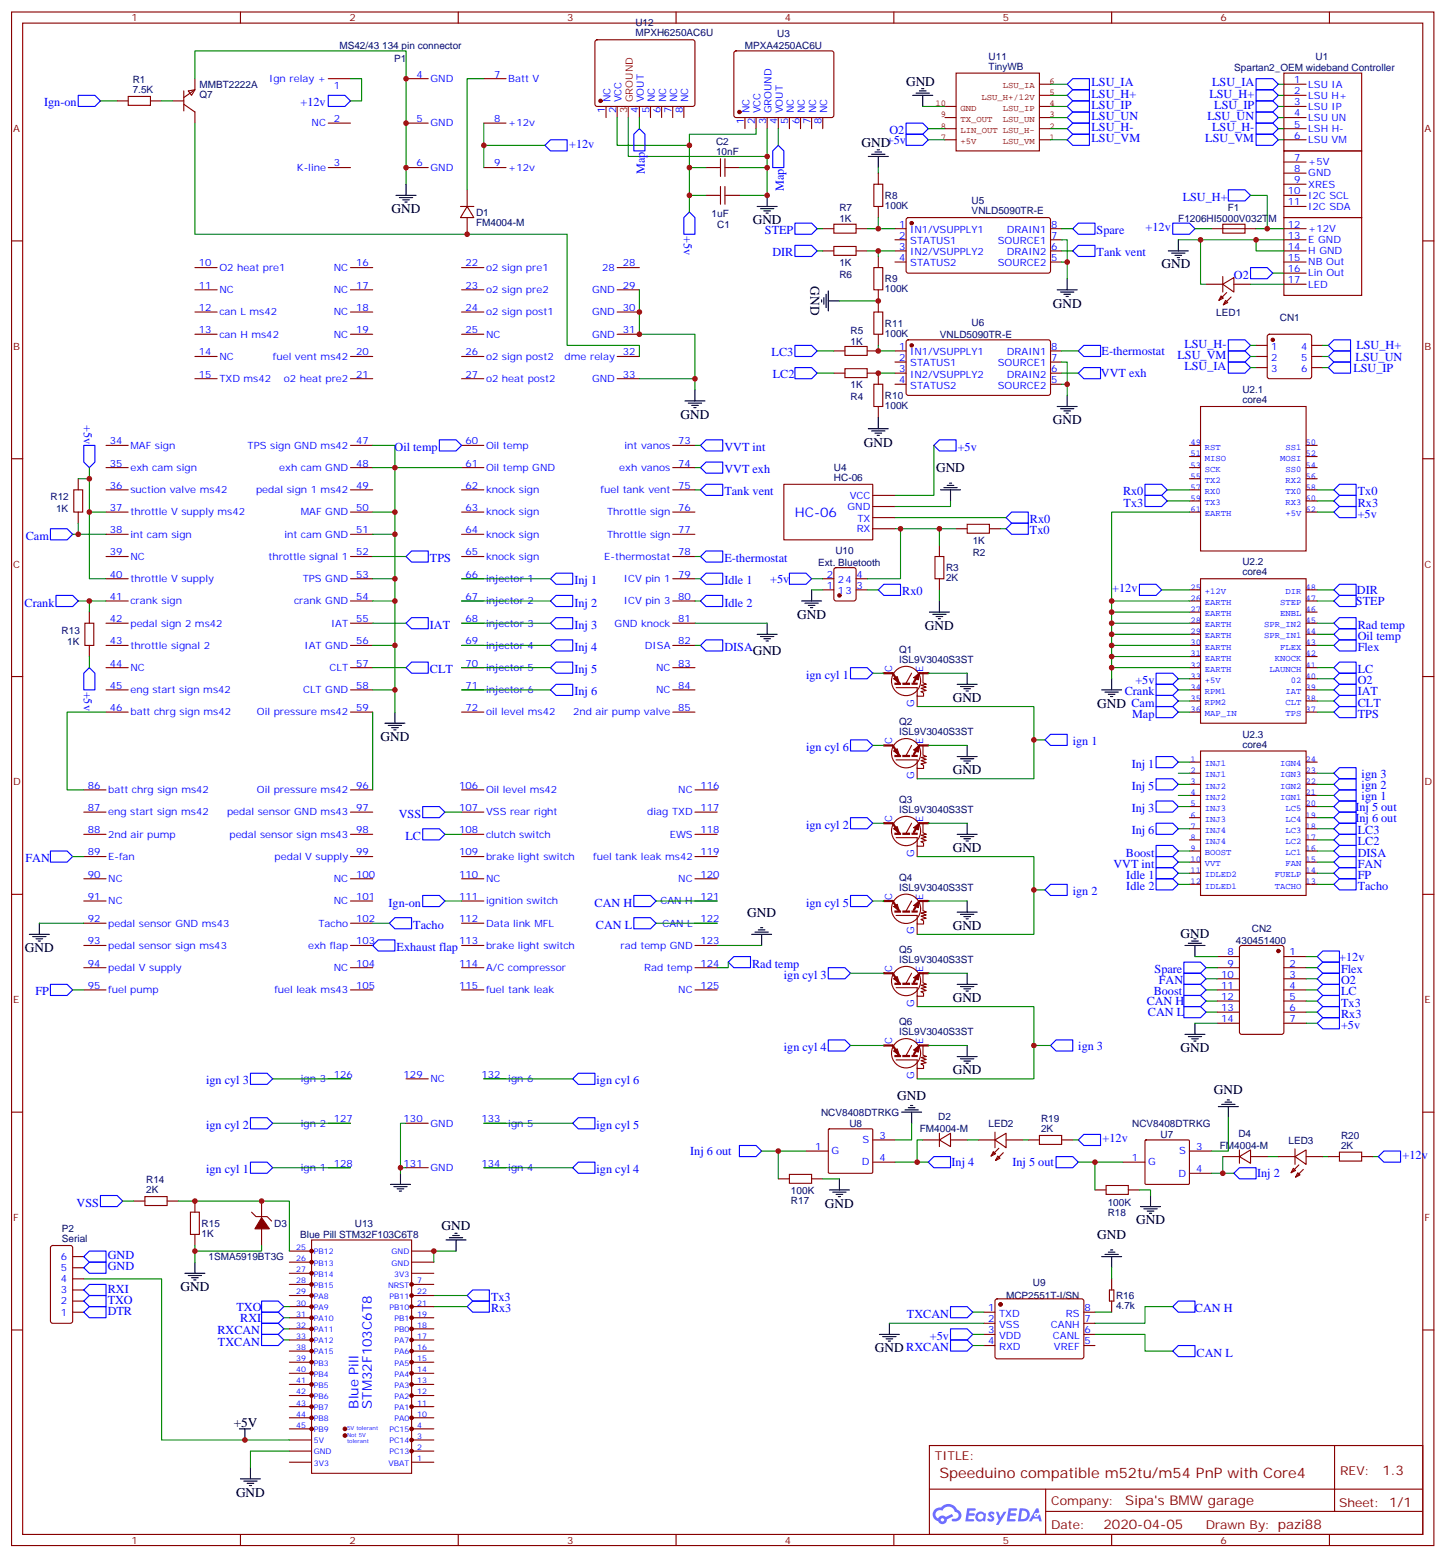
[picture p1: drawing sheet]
<svg xmlns="http://www.w3.org/2000/svg" width="459mm" height="494mm" viewBox="0 0 459 494" stroke-linecap="round" stroke-linejoin="round" font-family="sans-serif">
<defs><g id="words">
<text font-size="4.6" fill="#800" x="298.2" y="469.1">Speeduino compatible m52tu/m54 PnP with Core4</text>
<g font-size="4.2">
<text x="287.7" y="27.3">GND</text>
<text x="273.5" y="46.7">GND</text>
<text x="124.3" y="67.7">GND</text>
<text x="239" y="71.2">GND</text>
<text x="368.8" y="85.2">GND</text>
<text x="257.3" y="90.9" transform="rotate(90 257.3 90.9)">GND</text>
<text x="334.2" y="97.6">GND</text>
<text x="216" y="132.9">GND</text>
<text x="334.2" y="134.7">GND</text>
<text x="274.2" y="141.7">GND</text>
<text x="297.2" y="149.9">GND</text>
<text x="253.1" y="196.4">GND</text>
<text x="293.7" y="200">GND</text>
<text x="239" y="208.1">GND</text>
<text x="302.5" y="222.9">GND</text>
<text x="348.3" y="224.6">GND Cam</text>
<text x="120.8" y="235.2">GND</text>
<text x="302.5" y="245.8">GND</text>
<text x="302.5" y="270.5">GND</text>
<text x="237.2" y="291">GND</text>
<text x="302.5" y="295.2">GND</text>
<text x="374.8" y="297.7">GND</text>
<text x="7.9" y="302.3">GND</text>
<text x="302.5" y="318.1">GND</text>
<text x="374.8" y="334">GND</text>
<text x="302.5" y="341.1">GND</text>
<text x="385.4" y="347.4">GND</text>
<text x="284.8" y="349.2">GND</text>
<text x="261.9" y="383.4">GND</text>
<text x="360.7" y="388.7">GND</text>
<text x="140.2" y="390.4">GND</text>
<text x="348.3" y="393.3">GND</text>
<text x="57.3" y="409.9">GND</text>
<text x="277.8" y="429.3">GND RXCAN</text>
<text x="74.2" y="452.9">+5V</text>
<text x="74.9" y="475.1">GND</text>
</g>
<g font-size="4.2" fill="#00f">
<text x="252.3" y="164.1">HC-06</text>
<text x="113.8" y="447.2" transform="rotate(-90 113.8 447.2)">Blue Pill</text>
<text x="118.1" y="447.2" transform="rotate(-90 118.1 447.2)">STM32F103C6T8</text>
</g>
<g font-size="4.2" fill="#800">
<text x="438.9" y="468.2">1.3</text>
<text x="357.2" y="477.7">Sipa's BMW garage</text>
<text x="350.3" y="485.5">2020-04-05</text>
</g>
<g font-size="3.9" fill="#00f">
<text x="346.5" y="27.4">LSU_IA</text>
<text x="384.8" y="27.4">LSU_IA</text>
<text x="14" y="33.8">Ign-on</text>
<text x="95.4" y="33.6">+12v</text>
<text x="346.5" y="34.5">LSU_IP</text>
<text x="346.5" y="31">LSU_H+</text>
<text x="383.9" y="31">LSU_H+</text>
<text x="385.5" y="34.5">LSU_IP</text>
<text x="346.5" y="38">LSU_UN</text>
<text x="346.5" y="41.6">LSU_H-</text>
<text x="383.3" y="38">LSU_UN</text>
<text x="384.8" y="41.6">LSU_H-</text>
<text x="180.7" y="46.8">+12v</text>
<text x="281.5" y="45.6">+5v</text>
<text x="282.4" y="42.6">O2</text>
<text x="346.5" y="45.1">LSU_VM</text>
<text x="382.7" y="45.1">LSU_VM</text>
<text x="204.8" y="55.3" transform="rotate(-90 204.8 55.3)">Map</text>
<text x="248.8" y="60.6" transform="rotate(-90 248.8 60.6)">Map</text>
<text x="375.5" y="63.8">LSU_H+</text>
<text x="217.1" y="74.9" transform="rotate(90 217.1 74.9)">+5v</text>
<text x="242.8" y="74.4">STEP</text>
<text x="348.2" y="74.4">Spare</text>
<text x="363.7" y="73.3">+12v</text>
<text x="245.2" y="81.4">DIR</text>
<text x="348.2" y="81.4">Tank vent</text>
<text x="391.8" y="88.5">O2</text>
<text x="245" y="113.2">LC3</text>
<text x="349.7" y="112.8">E-thermostat</text>
<text x="373.8" y="113.9">LSU_VM</text>
<text x="376" y="110.3">LSU_H-</text>
<text x="430.6" y="110.9">LSU_H+</text>
<text x="349.5" y="119.7">VVT exh</text>
<text x="376" y="117.4">LSU_IA</text>
<text x="429.7" y="118">LSU_IP</text>
<text x="430.4" y="114.5">LSU_UN</text>
<text x="245.3" y="120.1">LC2</text>
<text x="26.6" y="134.8" transform="rotate(90 26.6 134.8)">+5v</text>
<text x="125.3" y="143.2">Oil temp</text>
<text x="230" y="143.2">VVT int</text>
<text x="304.1" y="143.2">+5v</text>
<text x="230" y="150.2">VVT exh</text>
<text x="230" y="157.3">Tank vent</text>
<text x="356.5" y="157.3">Rx0</text>
<text x="356.7" y="160.8">Tx3</text>
<text x="431.1" y="160.8">Rx3</text>
<text x="431.1" y="157.3">Tx0</text>
<text x="327" y="166.1">Rx0</text>
<text x="431.1" y="164.3">+5v</text>
<text x="8.2" y="171.4">Cam</text>
<text x="327" y="169.6">Tx0</text>
<text x="136.5" y="178.4">TPS</text>
<text x="230" y="178.4">E-thermostat</text>
<text x="182.4" y="185.5">Inj 1</text>
<text x="230" y="185.5">Idle 1</text>
<text x="244.5" y="185">+5v</text>
<text x="286.4" y="189">Rx0</text>
<text x="353.1" y="188">+12v</text>
<text x="430.8" y="188.5">DIR</text>
<text x="7.8" y="192.5">Crank</text>
<text x="182.4" y="192.5">Inj 2</text>
<text x="230" y="192.5">Idle 2</text>
<text x="430.5" y="192">STEP</text>
<text x="136.5" y="199.6">IAT</text>
<text x="182.4" y="199.6">Inj 3</text>
<text x="431.1" y="203.1">Oil temp</text>
<text x="431.1" y="199.6">Rad temp</text>
<text x="182.4" y="206.7">Inj 4</text>
<text x="230" y="206.7">DISA</text>
<text x="431.1" y="206.7">Flex</text>
<text x="136.5" y="213.7">CLT</text>
<text x="182.4" y="213.7">Inj 5</text>
<text x="255.9" y="215.5">ign cyl 1</text>
<text x="431.1" y="213.7">LC</text>
<text x="26.6" y="219.5" transform="rotate(90 26.6 219.5)">+5v</text>
<text x="182.4" y="220.8">Inj 6</text>
<text x="357.1" y="220.8">Crank</text>
<text x="360.4" y="217.2">+5v</text>
<text x="431.1" y="220.8">IAT</text>
<text x="431.1" y="217.2">O2</text>
<text x="359.4" y="227.8">Map</text>
<text x="431.1" y="224.3">CLT</text>
<text x="431.1" y="227.8">TPS</text>
<text x="255.9" y="238.4">ign cyl 6</text>
<text x="340.6" y="236.4">ign 1</text>
<text x="359.3" y="243.7">Inj 1</text>
<text x="359.3" y="250.8">Inj 5</text>
<text x="432.3" y="250.5">ign 2</text>
<text x="432.3" y="247">ign 3</text>
<text x="359.3" y="257.8">Inj 3</text>
<text x="430.3" y="257.3">Inj 5 out</text>
<text x="432.3" y="254">ign 1</text>
<text x="126.6" y="259.6">VSS</text>
<text x="255.9" y="263.1">ign cyl 2</text>
<text x="430.3" y="260.8">Inj 6 out</text>
<text x="128.7" y="266.6">LC</text>
<text x="359.3" y="264.9">Inj 6</text>
<text x="431.1" y="268.4">LC2</text>
<text x="431.1" y="264.9">LC3</text>
<text x="8.1" y="273.7">FAN</text>
<text x="353.5" y="275.4">VVT int</text>
<text x="357.5" y="271.9">Boost</text>
<text x="431.1" y="275.4">FAN</text>
<text x="431.1" y="271.9">DISA</text>
<text x="357.6" y="279">Idle 1</text>
<text x="431.1" y="279">FP</text>
<text x="123.3" y="287.8">Ign-on</text>
<text x="188.8" y="287.8">CAN H</text>
<text x="255.9" y="287.8">ign cyl 5</text>
<text x="340.6" y="284">ign 2</text>
<text x="357.6" y="282.5">Idle 2</text>
<text x="431.1" y="282.5">Tacho</text>
<text x="131.2" y="294.9">Tacho</text>
<text x="189.2" y="294.9">CAN L</text>
<text x="125.9" y="301.9">Exhaust flap</text>
<text x="425.2" y="304.9">+12v</text>
<text x="238.8" y="307.2">Rad temp</text>
<text x="248.8" y="310.7">ign cyl 3</text>
<text x="366.6" y="309">Spare</text>
<text x="425.8" y="309">Flex</text>
<text x="11.2" y="316">FP</text>
<text x="366.3" y="316">Boost</text>
<text x="367.9" y="312.5">FAN</text>
<text x="425.8" y="312.5">O2</text>
<text x="425.8" y="316">LC</text>
<text x="364" y="319.1">CAN H</text>
<text x="364.4" y="322.6">CAN L</text>
<text x="425.8" y="319.5">Tx3</text>
<text x="425.8" y="323.1">Rx3</text>
<text x="425.8" y="326.6">+5v</text>
<text x="248.8" y="333.7">ign cyl 4</text>
<text x="342.3" y="333.4">ign 3</text>
<text x="65.4" y="344.2">ign cyl 3</text>
<text x="189.4" y="344.2">ign cyl 6</text>
<text x="65.4" y="358.4">ign cyl 2</text>
<text x="189.4" y="358.4">ign cyl 5</text>
<text x="350" y="362.6">+12v</text>
<text x="219.1" y="366.6">Inj 6 out</text>
<text x="302.1" y="370.2">Inj 4</text>
<text x="321.4" y="370.2">Inj 5 out</text>
<text x="445.3" y="367.9">+12v</text>
<text x="65.4" y="372.5">ign cyl 1</text>
<text x="189.4" y="372.5">ign cyl 4</text>
<text x="399.1" y="373.7">Inj 2</text>
<text x="24.3" y="383">VSS</text>
<text x="34.2" y="399.8">GND</text>
<text x="34.2" y="403.3">GND</text>
<text x="34.2" y="410.4">RXI</text>
<text x="34.2" y="413.9">TXO</text>
<text x="155.9" y="413">Tx3</text>
<text x="34.2" y="417.4">DTR</text>
<text x="75.1" y="416.1">TXO</text>
<text x="76.3" y="419.6">RXI</text>
<text x="155.9" y="416.6">Rx3</text>
<text x="287.9" y="418.3">TXCAN</text>
<text x="379.4" y="416.4">CAN H</text>
<text x="69" y="423.6">RXCAN</text>
<text x="295.2" y="425.4">+5v</text>
<text x="69.2" y="427.1">TXCAN</text>
<text x="379.9" y="430.7">CAN L</text>
</g>
<g font-size="3.9" fill="#800">
<text x="296.8" y="463.5">TITLE:</text>
<text x="425.5" y="468.2">REV:</text>
<text x="333.7" y="477.7">Company:</text>
<text x="425.1" y="478.3">Sheet: 1/1</text>
<text x="333.7" y="485.4">Date:</text>
<text x="382.8" y="485.4">Drawn By: pazi88</text>
</g>
<g font-size="3.2" fill="#800">
<text x="41.8" y="6.8">1</text>
<text x="110.9" y="6.8">2</text>
<text x="180.1" y="6.8">3</text>
<text x="249.2" y="6.8">4</text>
<text x="318.3" y="6.8">5</text>
<text x="387.5" y="6.8">6</text>
<text x="4.2" y="41.9">A</text>
<text x="452.2" y="41.9">A</text>
<text x="4.2" y="111.1">B</text>
<text x="452.2" y="111.1">B</text>
<text x="4.2" y="180.2">C</text>
<text x="452.2" y="180.2">C</text>
<text x="4.2" y="249.3">D</text>
<text x="452.2" y="249.3">D</text>
<text x="4.2" y="318.5">E</text>
<text x="452.2" y="318.5">E</text>
<text x="4.2" y="387.6">F</text>
<text x="452.2" y="387.6">F</text>
<text x="41.8" y="490.1">1</text>
<text x="110.9" y="490.1">2</text>
<text x="180.1" y="490.1">3</text>
<text x="249.2" y="490.1">4</text>
<text x="318.3" y="490.1">5</text>
<text x="387.5" y="490.1">6</text>
</g>
<g font-size="3.2" fill="#000080">
<text x="201.7" y="11.6">MPXH6250AC6U</text>
<text x="201.7" y="8.4">U12</text>
<text x="246.7" y="11.9">U3</text>
<text x="107.7" y="15.5">MS42/43 134 pin connector</text>
<text x="236.5" y="15.7">MPXA4250AC6U</text>
<text x="125.1" y="19.8">P1</text>
<text x="313.9" y="22.2">TinyWB</text>
<text x="313.9" y="18.9">U11</text>
<text x="391.8" y="22.7">Spartan2_OEM wideband Controller</text>
<text x="417.6" y="19">U1</text>
<text x="42.1" y="29.6">7.5K</text>
<text x="42.1" y="26.3">R1</text>
<text x="63.3" y="27.8">MMBT2222A</text>
<text x="63.3" y="31">Q7</text>
<text x="227.3" y="46.1">C2</text>
<text x="227.3" y="49.3">10nF</text>
<text x="281" y="63.2">R8</text>
<text x="308.5" y="64.8">U5</text>
<text x="151.1" y="71.7">FM4004-M</text>
<text x="151.1" y="68.4">D1</text>
<text x="225.9" y="68.9">1uF</text>
<text x="266.5" y="70.6">1K</text>
<text x="266.5" y="67.1">R7</text>
<text x="281" y="66.3">100K</text>
<text x="308.5" y="68">VNLD5090TR-E</text>
<text x="374.1" y="70.3">F1206HI5000V032TM</text>
<text x="389.8" y="66.9">F1</text>
<text x="227.7" y="72.4">C1</text>
<text x="266.5" y="84.4">1K</text>
<text x="266.5" y="88.3">R6</text>
<text x="281" y="89.6">R9</text>
<text x="281" y="92.8">100K</text>
<text x="386.1" y="100.2">LED1</text>
<text x="406.3" y="101.9">CN1</text>
<text x="270" y="105.9">R5</text>
<text x="281" y="106.9">100K</text>
<text x="281" y="103.7">R11</text>
<text x="298.4" y="107.4">VNLD5090TR-E</text>
<text x="308.5" y="103.6">U6</text>
<text x="270" y="109.4">1K</text>
<text x="270" y="123.2">1K</text>
<text x="394.4" y="124.8">U2.1</text>
<text x="270" y="127.1">R4</text>
<text x="281" y="129.8">100K</text>
<text x="281" y="126.7">R10</text>
<text x="394.4" y="128">core4</text>
<text x="264.7" y="149.5">U4</text>
<text x="264.7" y="152.7">HC-06</text>
<text x="16" y="158.9">R12</text>
<text x="17.8" y="162.4">1K</text>
<text x="308.8" y="172.6">1K</text>
<text x="259.8" y="179.6">Ext. Bluetooth</text>
<text x="265.2" y="176">U10</text>
<text x="308.8" y="176.5">R2</text>
<text x="394.4" y="179.5">U2.2</text>
<text x="300.4" y="184.5">2K</text>
<text x="300.4" y="181.3">R3</text>
<text x="394.4" y="182.7">core4</text>
<text x="19.5" y="201.2">R13</text>
<text x="21.3" y="204.7">1K</text>
<text x="285.5" y="207.3">Q1</text>
<text x="285.5" y="210.5">ISL9V3040S3ST</text>
<text x="285.5" y="233.4">ISL9V3040S3ST</text>
<text x="285.5" y="230.2">Q2</text>
<text x="394.4" y="237.3">core4</text>
<text x="394.4" y="234.2">U2.3</text>
<text x="285.5" y="254.9">Q3</text>
<text x="285.5" y="258.1">ISL9V3040S3ST</text>
<text x="285.5" y="279.6">Q4</text>
<text x="285.5" y="282.8">ISL9V3040S3ST</text>
<text x="392.4" y="299.5">430451400</text>
<text x="397.4" y="295.9">CN2</text>
<text x="285.5" y="305.7">ISL9V3040S3ST</text>
<text x="285.5" y="302.5">Q5</text>
<text x="285.5" y="328.7">ISL9V3040S3ST</text>
<text x="285.5" y="325.5">Q6</text>
<text x="260.6" y="354.2">NCV8408DTRKG</text>
<text x="269.7" y="357.7">U8</text>
<text x="292" y="359.5">FM4004-M</text>
<text x="297.9" y="355.5">D2</text>
<text x="313.8" y="357.7">LED2</text>
<text x="330.5" y="359.4">2K</text>
<text x="330.5" y="356.2">R19</text>
<text x="359.4" y="357.7">NCV8408DTRKG</text>
<text x="368.5" y="361.2">U7</text>
<text x="387.3" y="364.8">FM4004-M</text>
<text x="393.1" y="360.8">D4</text>
<text x="409.1" y="363">LED3</text>
<text x="425.7" y="364.7">2K</text>
<text x="425.7" y="361.5">R20</text>
<text x="46.4" y="375.6">R14</text>
<text x="46.4" y="378.8">2K</text>
<text x="251.1" y="379.2">100K</text>
<text x="251.1" y="382.3">R17</text>
<text x="351.7" y="382.7">100K</text>
<text x="64" y="389.5">R15</text>
<text x="87.1" y="389.5">D3</text>
<text x="112.7" y="389.6">U13</text>
<text x="351.7" y="385.9">R18</text>
<text x="19.6" y="394.3">Serial</text>
<text x="19.6" y="391.2">P2</text>
<text x="64" y="392.7">1K</text>
<text x="95.3" y="393">Blue Pill STM32F103C6T8</text>
<text x="66.2" y="400.1">1SMA5919BT3G</text>
<text x="319.4" y="412.5">MCP2551T-I/SN</text>
<text x="327.9" y="408.1">U9</text>
<text x="354.3" y="412.3">R16</text>
<text x="354.3" y="415.5">4.7k</text>
</g>
<g font-size="3.2" fill="#00f">
<text x="85.5" y="26">Ign relay +</text>
<text x="106" y="28.2">1</text>
<text x="132.2" y="24.6">4</text>
<text x="136.7" y="26">GND</text>
<text x="156.9" y="24.6">7</text>
<text x="161.4" y="26">Batt V</text>
<text x="410.9" y="26.4">1</text>
<text x="410.9" y="29.9">2</text>
<text x="415.4" y="27.8">LSU IA</text>
<text x="192.1" y="36" transform="rotate(-90 192.1 36)">1</text>
<text x="193.8" y="32.5" transform="rotate(-90 193.8 32.5)">NC</text>
<text x="195.6" y="36" transform="rotate(-90 195.6 36)">2</text>
<text x="197.3" y="32.5" transform="rotate(-90 197.3 32.5)">VCC</text>
<text x="202.6" y="36" transform="rotate(-90 202.6 36)">4</text>
<text x="204.4" y="32.5" transform="rotate(-90 204.4 32.5)">VOUT</text>
<text x="206.2" y="36" transform="rotate(-90 206.2 36)">5</text>
<text x="207.9" y="32.5" transform="rotate(-90 207.9 32.5)">NC</text>
<text x="209.7" y="36" transform="rotate(-90 209.7 36)">6</text>
<text x="211.5" y="32.5" transform="rotate(-90 211.5 32.5)">NC</text>
<text x="213.2" y="36" transform="rotate(-90 213.2 36)">7</text>
<text x="215" y="32.5" transform="rotate(-90 215 32.5)">NC</text>
<text x="216.7" y="36" transform="rotate(-90 216.7 36)">8</text>
<text x="218.5" y="32.5" transform="rotate(-90 218.5 32.5)">NC</text>
<text x="410.9" y="33.4">3</text>
<text x="415.4" y="31.3">LSU H+</text>
<text x="415.4" y="34.9">LSU IP</text>
<text x="98.9" y="40.1">NC</text>
<text x="106" y="38.7">2</text>
<text x="132.2" y="38.7">5</text>
<text x="136.7" y="40.1">GND</text>
<text x="156.9" y="38.7">8</text>
<text x="161.4" y="40.1">+12v</text>
<text x="236.1" y="39.5" transform="rotate(-90 236.1 39.5)">1</text>
<text x="237.9" y="36" transform="rotate(-90 237.9 36)">NC</text>
<text x="239.7" y="39.5" transform="rotate(-90 239.7 39.5)">2</text>
<text x="241.4" y="36" transform="rotate(-90 241.4 36)">VCC</text>
<text x="243.2" y="39.5" transform="rotate(-90 243.2 39.5)">3</text>
<text x="245" y="36" transform="rotate(-90 245 36)">GROUND</text>
<text x="246.7" y="39.5" transform="rotate(-90 246.7 39.5)">4</text>
<text x="248.5" y="36" transform="rotate(-90 248.5 36)">VOUT</text>
<text x="250.3" y="39.5" transform="rotate(-90 250.3 39.5)">5</text>
<text x="252" y="36" transform="rotate(-90 252 36)">NC</text>
<text x="253.8" y="39.5" transform="rotate(-90 253.8 39.5)">6</text>
<text x="255.6" y="36" transform="rotate(-90 255.6 36)">NC</text>
<text x="257.3" y="39.5" transform="rotate(-90 257.3 39.5)">7</text>
<text x="259.1" y="36" transform="rotate(-90 259.1 36)">NC</text>
<text x="260.8" y="39.5" transform="rotate(-90 260.8 39.5)">8</text>
<text x="262.6" y="36" transform="rotate(-90 262.6 36)">NC</text>
<text x="410.9" y="37">4</text>
<text x="410.9" y="40.5">5</text>
<text x="415.4" y="38.4">LSU UN</text>
<text x="415.4" y="41.9">LSH H-</text>
<text x="410.9" y="44">6</text>
<text x="415.4" y="45.4">LSU VM</text>
<text x="106" y="52.8">3</text>
<text x="132.2" y="52.8">6</text>
<text x="156.9" y="52.8">9</text>
<text x="410.9" y="51.1">7</text>
<text x="415.4" y="52.5">+5V</text>
<text x="94.2" y="54.3">K-line</text>
<text x="136.7" y="54.3">GND</text>
<text x="161.4" y="54.3">+12v</text>
<text x="410.9" y="54.6">8</text>
<text x="410.9" y="58.1">9</text>
<text x="415.4" y="56">GND</text>
<text x="415.4" y="59.5">XRES</text>
<text x="408.9" y="61.7">10</text>
<text x="408.9" y="65.2">11</text>
<text x="415.4" y="63.1">I2C SCL</text>
<text x="415.4" y="66.6">I2C SDA</text>
<text x="285.5" y="72.2">1</text>
<text x="285.5" y="75.8">2</text>
<text x="289" y="74">IN1/VSUPPLY1</text>
<text x="289" y="77.5">STATUS1</text>
<text x="316.8" y="77.5">SOURCE1</text>
<text x="319.7" y="74">DRAIN1</text>
<text x="333.7" y="75.8">7</text>
<text x="333.7" y="72.2">8</text>
<text x="408.9" y="72.2">12</text>
<text x="408.9" y="75.8">13</text>
<text x="415.4" y="73.7">+12V</text>
<text x="415.4" y="77.2">E GND</text>
<text x="285.5" y="79.3">3</text>
<text x="285.5" y="82.8">4</text>
<text x="289" y="81.1">IN2/VSUPPLY2</text>
<text x="319.7" y="81.1">DRAIN2</text>
<text x="333.7" y="82.8">5</text>
<text x="333.7" y="79.3">6</text>
<text x="408.9" y="79.3">14</text>
<text x="408.9" y="82.8">15</text>
<text x="415.4" y="80.7">H GND</text>
<text x="63.1" y="84.6">10</text>
<text x="69.6" y="86">O2 heat pre1</text>
<text x="106" y="86">NC</text>
<text x="113" y="84.6">16</text>
<text x="147.8" y="84.6">22</text>
<text x="154.3" y="86">o2 sign pre1</text>
<text x="191.2" y="86">28</text>
<text x="197.7" y="84.6">28</text>
<text x="289" y="84.6">STATUS2</text>
<text x="316.8" y="84.6">SOURCE2</text>
<text x="408.9" y="86.4">16</text>
<text x="408.9" y="89.9">17</text>
<text x="415.4" y="84.2">NB Out</text>
<text x="415.4" y="87.8">Lin Out</text>
<text x="63.1" y="91.7">11</text>
<text x="69.6" y="93.1">NC</text>
<text x="106" y="93.1">NC</text>
<text x="113" y="91.7">17</text>
<text x="147.8" y="91.7">23</text>
<text x="154.3" y="93.1">o2 sign pre2</text>
<text x="187.9" y="93.1">GND</text>
<text x="197.7" y="91.7">29</text>
<text x="415.4" y="91.3">LED</text>
<text x="63.1" y="98.7">12</text>
<text x="69.6" y="100.1">can L ms42</text>
<text x="106" y="100.1">NC</text>
<text x="113" y="98.7">18</text>
<text x="147.8" y="98.7">24</text>
<text x="154.3" y="100.1">o2 sign post1</text>
<text x="187.9" y="100.1">GND</text>
<text x="197.7" y="98.7">30</text>
<text x="63.1" y="105.8">13</text>
<text x="69.6" y="107.2">can H ms42</text>
<text x="106" y="107.2">NC</text>
<text x="113" y="105.8">19</text>
<text x="147.8" y="105.8">25</text>
<text x="154.3" y="107.2">NC</text>
<text x="187.9" y="107.2">GND</text>
<text x="197.7" y="105.8">31</text>
<text x="63.1" y="112.8">14</text>
<text x="113" y="112.8">20</text>
<text x="147.8" y="112.8">26</text>
<text x="197.7" y="112.8">32</text>
<text x="285.5" y="111.1">1</text>
<text x="289" y="112.8">IN1/VSUPPLY1</text>
<text x="319.7" y="112.8">DRAIN1</text>
<text x="333.7" y="111.1">8</text>
<text x="403.6" y="111.1">1</text>
<text x="413.1" y="111.1">4</text>
<text x="63.1" y="119.9">15</text>
<text x="69.6" y="114.2">NC</text>
<text x="86.7" y="114.2">fuel vent ms42</text>
<text x="113" y="119.9">21</text>
<text x="147.8" y="119.9">27</text>
<text x="154.3" y="114.2">o2 sign post2</text>
<text x="179.3" y="114.2">dme relay</text>
<text x="197.7" y="119.9">33</text>
<text x="285.5" y="114.6">2</text>
<text x="285.5" y="118.1">3</text>
<text x="289" y="116.3">STATUS1</text>
<text x="289" y="119.9">IN2/VSUPPLY2</text>
<text x="316.8" y="116.3">SOURCE1</text>
<text x="319.7" y="119.9">DRAIN2</text>
<text x="333.7" y="118.1">6</text>
<text x="333.7" y="114.6">7</text>
<text x="403.6" y="114.6">2</text>
<text x="403.6" y="118.1">3</text>
<text x="413.1" y="114.6">5</text>
<text x="413.1" y="118.1">6</text>
<text x="69.6" y="121.3">TXD ms42</text>
<text x="90.1" y="121.3">o2 heat pre2</text>
<text x="154.3" y="121.3">o2 heat post2</text>
<text x="187.9" y="121.3">GND</text>
<text x="285.5" y="121.6">4</text>
<text x="289" y="123.4">STATUS2</text>
<text x="316.8" y="123.4">SOURCE2</text>
<text x="333.7" y="121.6">5</text>
<text x="34.9" y="141">34</text>
<text x="41.4" y="142.5">MAF sign</text>
<text x="78.6" y="142.5">TPS sign GND ms42</text>
<text x="113" y="141">47</text>
<text x="147.8" y="141">60</text>
<text x="154.3" y="142.5">Oil temp</text>
<text x="198.3" y="142.5">int vanos</text>
<text x="215.3" y="141">73</text>
<text x="34.9" y="148.1">35</text>
<text x="41.4" y="149.5">exh cam sign</text>
<text x="88.6" y="149.5">exh cam GND</text>
<text x="113" y="148.1">48</text>
<text x="147.8" y="148.1">61</text>
<text x="154.3" y="149.5">Oil temp GND</text>
<text x="196.6" y="149.5">exh vanos</text>
<text x="215.3" y="148.1">74</text>
<text x="34.9" y="155.2">36</text>
<text x="113" y="155.2">49</text>
<text x="147.8" y="155.2">62</text>
<text x="215.3" y="155.2">75</text>
<text x="41.4" y="156.6">suction valve ms42</text>
<text x="81.3" y="156.6">pedal sign 1 ms42</text>
<text x="154.3" y="156.6">knock sign</text>
<text x="190.7" y="156.6">fuel tank vent</text>
<text x="269.1" y="161.9">GND</text>
<text x="269.8" y="158.3">VCC</text>
<text x="34.9" y="162.2">37</text>
<text x="41.4" y="163.6">throttle V supply ms42</text>
<text x="95.5" y="163.6">MAF GND</text>
<text x="113" y="162.2">50</text>
<text x="147.8" y="162.2">63</text>
<text x="154.3" y="163.6">knock sign</text>
<text x="192.7" y="163.6">Throttle sign</text>
<text x="215.3" y="162.2">76</text>
<text x="272.2" y="165.6">TX</text>
<text x="34.9" y="169.3">38</text>
<text x="41.4" y="170.7">int cam sign</text>
<text x="90.3" y="170.7">int cam GND</text>
<text x="113" y="169.3">51</text>
<text x="147.8" y="169.3">64</text>
<text x="154.3" y="170.7">knock sign</text>
<text x="192.7" y="170.7">Throttle sign</text>
<text x="215.3" y="169.3">77</text>
<text x="272" y="168.9">RX</text>
<text x="34.9" y="176.3">39</text>
<text x="41.4" y="177.7">NC</text>
<text x="85.2" y="177.7">throttle signal 1</text>
<text x="113" y="176.3">52</text>
<text x="147.8" y="176.3">65</text>
<text x="154.3" y="177.7">knock sign</text>
<text x="191.9" y="177.7">E-thermostat</text>
<text x="215.3" y="176.3">78</text>
<text x="34.9" y="183.4">40</text>
<text x="41.4" y="184.8">throttle V supply</text>
<text x="96.1" y="184.8">TPS GND</text>
<text x="113" y="183.4">53</text>
<text x="147.8" y="183.4">66</text>
<text x="154.3" y="184.8">injector 1</text>
<text x="198" y="184.8">ICV pin 1</text>
<text x="215.3" y="183.4">79</text>
<text x="262.5" y="183.4">2</text>
<text x="266" y="185.1">24</text>
<text x="272" y="183.4">4</text>
<text x="34.9" y="190.4">41</text>
<text x="41.4" y="191.8">crank sign</text>
<text x="93.4" y="191.8">crank GND</text>
<text x="113" y="190.4">54</text>
<text x="147.8" y="190.4">67</text>
<text x="154.3" y="191.8">injector 2</text>
<text x="198" y="191.8">ICV pin 3</text>
<text x="215.3" y="190.4">80</text>
<text x="262.5" y="186.9">1</text>
<text x="266" y="188.7">13</text>
<text x="272" y="186.9">3</text>
<text x="34.9" y="197.5">42</text>
<text x="113" y="197.5">55</text>
<text x="147.8" y="197.5">68</text>
<text x="215.3" y="197.5">81</text>
<text x="41.4" y="198.9">pedal sign 2 ms42</text>
<text x="105.1" y="198.9">IAT</text>
<text x="154.3" y="198.9">injector 3</text>
<text x="195.1" y="198.9">GND knock</text>
<text x="34.9" y="204.5">43</text>
<text x="41.4" y="206">throttle signal 2</text>
<text x="96.7" y="206">IAT GND</text>
<text x="113" y="204.5">56</text>
<text x="147.8" y="204.5">69</text>
<text x="154.3" y="206">injector 4</text>
<text x="204.8" y="206">DISA</text>
<text x="215.3" y="204.5">82</text>
<text x="34.9" y="211.6">44</text>
<text x="41.4" y="213">NC</text>
<text x="104.6" y="213">CLT</text>
<text x="113" y="211.6">57</text>
<text x="147.8" y="211.6">70</text>
<text x="154.3" y="213">injector 5</text>
<text x="208.3" y="213">NC</text>
<text x="215.3" y="211.6">83</text>
<text x="283.2" y="213.4" transform="rotate(-90 283.2 213.4)">C</text>
<text x="293.1" y="213.4" transform="rotate(-90 293.1 213.4)">E</text>
<text x="34.9" y="218.7">45</text>
<text x="41.4" y="220.1">eng start sign ms42</text>
<text x="96.2" y="220.1">CLT GND</text>
<text x="113" y="218.7">58</text>
<text x="147.8" y="218.7">71</text>
<text x="154.3" y="220.1">injector 6</text>
<text x="208.3" y="220.1">NC</text>
<text x="215.3" y="218.7">84</text>
<text x="34.9" y="225.7">46</text>
<text x="41.4" y="227.1">batt chrg sign ms42</text>
<text x="81.6" y="227.1">Oil pressure ms42</text>
<text x="113" y="225.7">59</text>
<text x="147.8" y="225.7">72</text>
<text x="154.3" y="227.1">oil level ms42</text>
<text x="181.9" y="227.1">2nd air pump valve</text>
<text x="215.3" y="225.7">85</text>
<text x="290.2" y="224.3" transform="rotate(-90 290.2 224.3)">G</text>
<text x="283.2" y="236.3" transform="rotate(-90 283.2 236.3)">C</text>
<text x="293.1" y="236.3" transform="rotate(-90 293.1 236.3)">E</text>
<text x="27.9" y="250.4">86</text>
<text x="34.4" y="251.8">batt chrg sign ms42</text>
<text x="81.6" y="251.8">Oil pressure ms42</text>
<text x="113" y="250.4">96</text>
<text x="145.8" y="250.4">106</text>
<text x="154.3" y="251.8">Oil level ms42</text>
<text x="215.3" y="251.8">NC</text>
<text x="222.4" y="250.4">116</text>
<text x="290.2" y="247.2" transform="rotate(-90 290.2 247.2)">G</text>
<text x="27.9" y="257.5">87</text>
<text x="113" y="257.5">97</text>
<text x="145.8" y="257.5">107</text>
<text x="222.4" y="257.5">117</text>
<text x="34.4" y="258.9">eng start sign ms42</text>
<text x="72.1" y="258.9">pedal sensor GND ms43</text>
<text x="154.3" y="258.9">VSS rear right</text>
<text x="205.5" y="258.9">diag TXD</text>
<text x="283.2" y="261" transform="rotate(-90 283.2 261)">C</text>
<text x="293.1" y="261" transform="rotate(-90 293.1 261)">E</text>
<text x="27.9" y="264.5">88</text>
<text x="34.4" y="265.9">2nd air pump</text>
<text x="72.8" y="265.9">pedal sensor sign ms43</text>
<text x="113" y="264.5">98</text>
<text x="145.8" y="264.5">108</text>
<text x="154.3" y="265.9">clutch switch</text>
<text x="212.6" y="265.9">EWS</text>
<text x="222.4" y="264.5">118</text>
<text x="27.9" y="271.6">89</text>
<text x="34.4" y="273">E-fan</text>
<text x="87.2" y="273">pedal V supply</text>
<text x="113" y="271.6">99</text>
<text x="145.8" y="271.6">109</text>
<text x="154.3" y="273">brake light switch</text>
<text x="188.3" y="273">fuel tank leak ms42</text>
<text x="222.4" y="271.6">119</text>
<text x="290.2" y="271.9" transform="rotate(-90 290.2 271.9)">G</text>
<text x="27.9" y="278.6">90</text>
<text x="34.4" y="280">NC</text>
<text x="106" y="280">NC</text>
<text x="113" y="278.6">100</text>
<text x="145.8" y="278.6">110</text>
<text x="154.3" y="280">NC</text>
<text x="215.3" y="280">NC</text>
<text x="222.4" y="278.6">120</text>
<text x="27.9" y="285.7">91</text>
<text x="34.4" y="287.1">NC</text>
<text x="106" y="287.1">NC</text>
<text x="113" y="285.7">101</text>
<text x="145.8" y="285.7">111</text>
<text x="154.3" y="287.1">ignition switch</text>
<text x="209.7" y="287.1">CAN H</text>
<text x="222.4" y="285.7">121</text>
<text x="283.2" y="285.7" transform="rotate(-90 283.2 285.7)">C</text>
<text x="293.1" y="285.7" transform="rotate(-90 293.1 285.7)">E</text>
<text x="27.9" y="292.7">92</text>
<text x="113" y="292.7">102</text>
<text x="145.8" y="292.7">112</text>
<text x="222.4" y="292.7">122</text>
<text x="27.9" y="299.8">93</text>
<text x="34.4" y="294.1">pedal sensor GND ms43</text>
<text x="101.1" y="294.1">Tacho</text>
<text x="113" y="299.8">103</text>
<text x="145.8" y="299.8">113</text>
<text x="154.3" y="294.1">Data link MFL</text>
<text x="210.3" y="294.1">CAN L</text>
<text x="222.4" y="299.8">123</text>
<text x="290.2" y="296.6" transform="rotate(-90 290.2 296.6)">G</text>
<text x="34.4" y="301.2">pedal sensor sign ms43</text>
<text x="97.8" y="301.2">exh flap</text>
<text x="154.3" y="301.2">brake light switch</text>
<text x="197" y="301.2">rad temp GND</text>
<text x="389.7" y="303.3">8</text>
<text x="409.4" y="303.3">1</text>
<text x="27.9" y="306.8">94</text>
<text x="34.4" y="308.3">pedal V supply</text>
<text x="106" y="308.3">NC</text>
<text x="113" y="306.8">104</text>
<text x="145.8" y="306.8">114</text>
<text x="154.3" y="308.3">A/C compressor</text>
<text x="204.5" y="308.3">Rad temp</text>
<text x="222.4" y="306.8">124</text>
<text x="283.2" y="308.6" transform="rotate(-90 283.2 308.6)">C</text>
<text x="293.1" y="308.6" transform="rotate(-90 293.1 308.6)">E</text>
<text x="387.7" y="310.4">10</text>
<text x="389.7" y="306.8">9</text>
<text x="409.4" y="306.8">2</text>
<text x="409.4" y="310.4">3</text>
<text x="27.9" y="313.9">95</text>
<text x="34.4" y="315.3">fuel pump</text>
<text x="87.1" y="315.3">fuel leak ms43</text>
<text x="113" y="313.9">105</text>
<text x="145.8" y="313.9">115</text>
<text x="154.3" y="315.3">fuel tank leak</text>
<text x="215.3" y="315.3">NC</text>
<text x="222.4" y="313.9">125</text>
<text x="387.7" y="313.9">11</text>
<text x="387.7" y="317.4">12</text>
<text x="409.4" y="313.9">4</text>
<text x="409.4" y="317.4">5</text>
<text x="290.2" y="319.5" transform="rotate(-90 290.2 319.5)">G</text>
<text x="387.7" y="321">13</text>
<text x="409.4" y="321">6</text>
<text x="387.7" y="324.5">14</text>
<text x="409.4" y="324.5">7</text>
<text x="283.2" y="331.5" transform="rotate(-90 283.2 331.5)">C</text>
<text x="293.1" y="331.5" transform="rotate(-90 293.1 331.5)">E</text>
<text x="95.5" y="343.5">ign 3</text>
<text x="106" y="342.1">126</text>
<text x="128.1" y="342.1">129</text>
<text x="136.7" y="343.5">NC</text>
<text x="152.8" y="342.1">132</text>
<text x="161.4" y="343.5">ign 6</text>
<text x="290.2" y="342.5" transform="rotate(-90 290.2 342.5)">G</text>
<text x="95.5" y="357.6">ign 2</text>
<text x="106" y="356.2">127</text>
<text x="128.1" y="356.2">130</text>
<text x="136.7" y="357.6">GND</text>
<text x="152.8" y="356.2">133</text>
<text x="161.4" y="357.6">ign 5</text>
<text x="258.8" y="365.1">1</text>
<text x="273.8" y="362.9">S</text>
<text x="279.2" y="361.5">3</text>
<text x="379.7" y="365.1">3</text>
<text x="95.5" y="371.8">ign 1</text>
<text x="106" y="370.3">128</text>
<text x="128.1" y="370.3">131</text>
<text x="136.7" y="371.8">GND</text>
<text x="152.8" y="370.3">134</text>
<text x="161.4" y="371.8">ign 4</text>
<text x="264" y="366.5">G</text>
<text x="273.6" y="370">D</text>
<text x="279.2" y="368.6">4</text>
<text x="359.4" y="368.6">1</text>
<text x="364.6" y="370">G</text>
<text x="374.4" y="366.5">S</text>
<text x="374.1" y="373.5">D</text>
<text x="379.7" y="372.1">4</text>
<text x="19.3" y="400">6</text>
<text x="19.3" y="407">4</text>
<text x="19.3" y="403.5">5</text>
<text x="19.3" y="410.6">3</text>
<text x="19.3" y="417.6">1</text>
<text x="19.3" y="414.1">2</text>
<text x="313.7" y="416.2">1</text>
<text x="313.7" y="419.7">2</text>
<text x="317.2" y="418">TXD</text>
<text x="338.4" y="418">RS</text>
<text x="344.3" y="419.7">7</text>
<text x="344.3" y="416.2">8</text>
<text x="313.7" y="423.3">3</text>
<text x="317.2" y="421.5">VSS</text>
<text x="317.2" y="425">VDD</text>
<text x="333.7" y="421.5">CANH</text>
<text x="334.3" y="425">CANL</text>
<text x="344.3" y="423.3">6</text>
<text x="313.7" y="426.8">4</text>
<text x="317.2" y="428.6">RXD</text>
<text x="334.6" y="428.6">VREF</text>
<text x="344.3" y="426.8">5</text>
</g>
<g font-size="3.2" fill="#f00">
<text x="199.1" y="36" transform="rotate(-90 199.1 36)">3</text>
<text x="200.9" y="32.5" transform="rotate(-90 200.9 32.5)">GROUND</text>
</g>
<g font-size="2.8" fill="#840000">
<text x="318.4" y="28.1">LSU_IA</text>
<text x="333.2" y="26.7">6</text>
<text x="297" y="33.8">10</text>
<text x="304.9" y="35.1">GND</text>
<text x="311.6" y="31.6">LSU_H+/12V</text>
<text x="318.4" y="35.1">LSU_IP</text>
<text x="333.2" y="33.8">4</text>
<text x="333.2" y="30.2">5</text>
<text x="298.7" y="40.8">8</text>
<text x="298.7" y="37.3">9</text>
<text x="304.9" y="38.6">TX_OUT</text>
<text x="318.4" y="38.6">LSU_UN</text>
<text x="333.2" y="40.8">2</text>
<text x="333.2" y="37.3">3</text>
<text x="298.7" y="44.3">7</text>
<text x="304.9" y="45.7">+5V</text>
<text x="304.9" y="42.2">LIN_OUT LSU_H-</text>
<text x="318.4" y="45.7">LSU_VM</text>
<text x="333.2" y="44.3">1</text>
</g>
<g font-size="2.8" fill="#00f">
<text x="378" y="141.4">49</text>
<text x="382.6" y="142.7">RST</text>
<text x="408.2" y="142.7">SS1</text>
<text x="414.4" y="141.4">50</text>
<text x="378" y="144.9">51</text>
<text x="378" y="148.4">53</text>
<text x="382.6" y="146.2">MISO</text>
<text x="382.6" y="149.8">SCK</text>
<text x="406.5" y="146.2">MOSI</text>
<text x="408.2" y="149.8">SS0</text>
<text x="414.4" y="144.9">52</text>
<text x="414.4" y="148.4">54</text>
<text x="378" y="151.9">55</text>
<text x="378" y="155.5">57</text>
<text x="382.6" y="153.3">TX2</text>
<text x="408.2" y="153.3">RX2</text>
<text x="414.4" y="151.9">56</text>
<text x="414.4" y="155.5">58</text>
<text x="378" y="159">59</text>
<text x="382.6" y="156.8">RX0</text>
<text x="382.6" y="160.4">TX3</text>
<text x="408.2" y="156.8">TX0</text>
<text x="408.2" y="160.4">RX3</text>
<text x="414.4" y="159">60</text>
<text x="378" y="162.5">61</text>
<text x="382.6" y="163.9">EARTH</text>
<text x="408.2" y="163.9">+5V</text>
<text x="414.4" y="162.5">62</text>
<text x="378" y="187.2">25</text>
<text x="378" y="190.7">26</text>
<text x="382.6" y="188.6">+12V</text>
<text x="408.2" y="188.6">DIR</text>
<text x="414.4" y="190.7">47</text>
<text x="414.4" y="187.2">48</text>
<text x="378" y="194.3">27</text>
<text x="378" y="197.8">28</text>
<text x="382.6" y="192.1">EARTH</text>
<text x="382.6" y="195.6">EARTH</text>
<text x="406.5" y="195.6">ENBL</text>
<text x="406.5" y="192.1">STEP</text>
<text x="414.4" y="197.8">45</text>
<text x="414.4" y="194.3">46</text>
<text x="378" y="201.3">29</text>
<text x="382.6" y="199.2">EARTH</text>
<text x="382.6" y="202.7">EARTH</text>
<text x="401.4" y="202.7">SPR_IN1</text>
<text x="401.4" y="199.2">SPR_IN2</text>
<text x="414.4" y="201.3">44</text>
<text x="378" y="204.9">30</text>
<text x="378" y="208.4">31</text>
<text x="382.6" y="206.2">EARTH</text>
<text x="382.6" y="209.7">EARTH</text>
<text x="404.8" y="209.7">KNOCK</text>
<text x="406.5" y="206.2">FLEX</text>
<text x="414.4" y="208.4">42</text>
<text x="414.4" y="204.9">43</text>
<text x="378" y="211.9">32</text>
<text x="378" y="215.4">33</text>
<text x="382.6" y="213.3">EARTH</text>
<text x="403.1" y="213.3">LAUNCH</text>
<text x="414.4" y="215.4">40</text>
<text x="414.4" y="211.9">41</text>
<text x="378" y="219">34</text>
<text x="382.6" y="216.8">+5V</text>
<text x="382.6" y="220.3">RPM1</text>
<text x="408.2" y="220.3">IAT</text>
<text x="409.9" y="216.8">02</text>
<text x="414.4" y="219">39</text>
<text x="378" y="222.5">35</text>
<text x="378" y="226">36</text>
<text x="382.6" y="223.9">RPM2</text>
<text x="382.6" y="227.4">MAP_IN</text>
<text x="408.2" y="227.4">TPS</text>
<text x="408.2" y="223.9">CLT</text>
<text x="414.4" y="226">37</text>
<text x="414.4" y="222.5">38</text>
<text x="378" y="241.9">1</text>
<text x="378" y="245.4">2</text>
<text x="382.6" y="243.3">INJ1</text>
<text x="406.5" y="243.3">IGN4</text>
<text x="414.4" y="245.4">23</text>
<text x="414.4" y="241.9">24</text>
<text x="378" y="249">3</text>
<text x="382.6" y="246.8">INJ1</text>
<text x="382.6" y="250.3">INJ2</text>
<text x="406.5" y="250.3">IGN2</text>
<text x="406.5" y="246.8">IGN3</text>
<text x="414.4" y="249">22</text>
<text x="378" y="252.5">4</text>
<text x="378" y="256">5</text>
<text x="382.6" y="253.8">INJ2</text>
<text x="382.6" y="257.4">INJ3</text>
<text x="406.5" y="253.8">IGN1</text>
<text x="408.2" y="257.4">LC5</text>
<text x="414.4" y="256">20</text>
<text x="414.4" y="252.5">21</text>
<text x="378" y="259.5">6</text>
<text x="378" y="263.1">7</text>
<text x="382.6" y="260.9">INJ3</text>
<text x="408.2" y="260.9">LC4</text>
<text x="414.4" y="263.1">18</text>
<text x="414.4" y="259.5">19</text>
<text x="378" y="266.6">8</text>
<text x="382.6" y="264.4">INJ4</text>
<text x="382.6" y="268">INJ4</text>
<text x="408.2" y="268">LC2</text>
<text x="408.2" y="264.4">LC3</text>
<text x="414.4" y="266.6">17</text>
<text x="378" y="273.6">10</text>
<text x="378" y="270.1">9</text>
<text x="382.6" y="275">VVT</text>
<text x="382.6" y="271.5">BOOST</text>
<text x="408.2" y="275">FAN</text>
<text x="408.2" y="271.5">LC1</text>
<text x="414.4" y="273.6">15</text>
<text x="414.4" y="270.1">16</text>
<text x="378" y="277.2">11</text>
<text x="378" y="280.7">12</text>
<text x="382.6" y="278.5">IDLED2</text>
<text x="404.8" y="278.5">FUELP</text>
<text x="414.4" y="280.7">13</text>
<text x="414.4" y="277.2">14</text>
<text x="382.6" y="282.1">IDLED1</text>
<text x="404.8" y="282.1">TACHO</text>
</g>
<g font-size="2.5" fill="#00f">
<text x="94" y="396.8">25</text>
<text x="94" y="400.3">26</text>
<text x="99.6" y="398.2">PB12</text>
<text x="99.6" y="401.7">PB13</text>
<text x="124.3" y="401.7">GND</text>
<text x="124.3" y="398.2">GND</text>
<text x="94" y="403.9">27</text>
<text x="94" y="407.4">28</text>
<text x="99.6" y="405.3">PB14</text>
<text x="125.1" y="405.3">3V3</text>
<text x="132.4" y="407.4">7</text>
<text x="94" y="410.9">29</text>
<text x="99.6" y="408.8">PB15</text>
<text x="99.6" y="412.3">PA8</text>
<text x="123.2" y="408.8">NRST</text>
<text x="123.6" y="412.3">PB11</text>
<text x="132.4" y="410.9">22</text>
<text x="94" y="414.4">30</text>
<text x="94" y="418">31</text>
<text x="99.6" y="415.9">PA9</text>
<text x="99.6" y="419.4">PA10</text>
<text x="123.6" y="415.9">PB10</text>
<text x="125.2" y="419.4">PB1</text>
<text x="132.4" y="418">19</text>
<text x="132.4" y="414.4">21</text>
<text x="94" y="421.5">32</text>
<text x="94" y="425">33</text>
<text x="99.6" y="422.9">PA11</text>
<text x="125.2" y="422.9">PB0</text>
<text x="132.4" y="425">17</text>
<text x="132.4" y="421.5">18</text>
<text x="94" y="428.6">38</text>
<text x="99.6" y="426.4">PA12</text>
<text x="99.6" y="430">PA15</text>
<text x="125.2" y="430">PA6</text>
<text x="125.2" y="426.4">PA7</text>
<text x="132.4" y="428.6">16</text>
<text x="94" y="432.1">39</text>
<text x="94" y="435.6">40</text>
<text x="99.6" y="433.5">PB3</text>
<text x="99.6" y="437">PB4</text>
<text x="125.2" y="437">PA4</text>
<text x="125.2" y="433.5">PA5</text>
<text x="132.4" y="435.6">14</text>
<text x="132.4" y="432.1">15</text>
<text x="94" y="439.1">41</text>
<text x="94" y="442.7">42</text>
<text x="99.6" y="440.5">PB5</text>
<text x="125.2" y="440.5">PA3</text>
<text x="132.4" y="442.7">12</text>
<text x="132.4" y="439.1">13</text>
<text x="94" y="446.2">43</text>
<text x="94" y="449.7">44</text>
<text x="99.6" y="444.1">PB6</text>
<text x="99.6" y="447.6">PB7</text>
<text x="125.2" y="447.6">PA1</text>
<text x="125.2" y="444.1">PA2</text>
<text x="132.4" y="449.7">10</text>
<text x="132.4" y="446.2">11</text>
<text x="94" y="453.2">45</text>
<text x="99.6" y="451.1">PB8</text>
<text x="99.6" y="454.7">PB9</text>
<text x="123.6" y="454.7">PC15</text>
<text x="125.2" y="451.1">PA0</text>
<text x="132.4" y="453.2">4</text>
<text x="99.6" y="458.2">5V</text>
<text x="99.6" y="461.7">GND</text>
<text x="123.6" y="461.7">PC13</text>
<text x="123.6" y="458.2">PC14</text>
<text x="132.4" y="460.3">2</text>
<text x="132.4" y="456.8">3</text>
<text x="99.6" y="465.2">3V3</text>
<text x="123.4" y="465.2">VBAT</text>
<text x="132.4" y="463.8">1</text>
</g>
<g font-size="1.8" fill="#00f">
<text x="110.2" y="454.1">5V tolerant</text>
<text x="110.2" y="456.2">Not 5V</text>
<text x="110.2" y="458">tolerant</text>
</g>
</g></defs>
<g fill="none" stroke="#870000" stroke-width=".35">
<path d="M3.7 3.8h451.5v486.8h-451.5zM7.2 7.3h444.5v479.8h-444.5zM76.3 3.8v3.5M145.5 3.8v3.5M214.6 3.8v3.5M283.8 3.8v3.5M352.9 3.8v3.5M422.1 3.8v3.5M3.7 76.5h3.5M451.7 76.5h3.5M3.7 145.6h3.5M451.7 145.6h3.5"/>
<path d="M3.7 214.8h3.5M451.7 214.8h3.5M3.7 283.9h3.5M451.7 283.9h3.5M3.7 353.1h3.5M451.7 353.1h3.5M3.7 422.2h3.5M451.7 422.2h3.5M295.1 458.9h156.6v28.2h-156.6zM423.7 458.9v20.9M295.1 472.7h156.5M332 479.8h119.6"/>
<path d="M332 472.7v14.2M76.3 487.1v3.5M145.5 487.1v3.5M214.6 487.1v3.5M283.8 487.1v3.5M352.9 487.1v3.5M422.1 487.1v3.5"/>
</g>
<g fill="#5487ff">
<path d="M314 480.1a1.22 1.22 0 0 1 1.8 .2l-.4 .6a.47 .47 0 0 0-.4-.4 .47 .47 0 0 0-.5 .2l.2 .2a1.14 1.14 0 0 1 .8 1.8 1.14 1.14 0 0 1-1.9 0l-.3-.2 .5-.6 .8 .5a.29 .29 0 0 0 .3-.3 .29 .29 0 0 0-.3-.3 1.04 1.04 0 0 1-.6-1.7z"/>
<path d="M307.1 478.8h2.3l.3 .2-.1 .5-1.8 .1-.1 .8h1.5l.3 .4-.4 .4h-1.6l-.1 1.1h1.7l.2 .3-.2 .3-2.6 .1z"/>
<path d="M320.2 478.8l2.7 .2-.1 .5-1.9 .1-.1 .8h1.5l.3 .4-.3 .4-1.6-.1-.2 1.2h1.7l.2 .3-.1 .3-2.7 .1z"/>
<path d="M329 478.8h.7l.3 1.3-.6 .3a.69 .69 0 0 0-1.1 .3 .69 .69 0 0 0 .5 .9 .69 .69 0 0 0 .9-.6l.5-.2 .5 2.2h-.8l-.2-.9h-1.7l-.5 .9h-.9z"/>
<path d="M316.2 479.9h.7l.7 1.8 1.1-1.8h.8l-2.5 4.2h-.8l.9-1.5z"/>
<path d="M323.7 478.8l-.6 4.2h1.4a2.11 2.11 0 0 0 2.4-2.1 2.11 2.11 0 0 0-2.5-2.1zM324.5 479.6a1.43 1.43 0 0 1 1.6 1.6 1.43 1.43 0 0 1-2 1.1z"/>
<path d="M310.1 480.4a1.54 1.54 0 0 0-.1 2.2 1.54 1.54 0 0 0 2.1 .1l.6 .3 .3-2.3-.5-.3a1.49 1.49 0 0 0-2.4 0zM310.3 481.4a.95 .95 0 0 1 1.9 0 .95 .95 0 0 1-1.9 0z"/>
<path d="M296.8 479.2a2.18 2.18 0 0 0 1 3.7 1.44 1.44 0 0 0 1.7 .9 1.44 1.44 0 0 0 1.1-1.4l2-1.1-.4-.7-1.9 1a1.47 1.47 0 0 0-2.5 .4 1.39 1.39 0 0 1-.6-1.9 1.39 1.39 0 0 1 2-.5 2.12 2.12 0 0 1 2.1-1.3 2.12 2.12 0 0 1 1.9 1.7 1.14 1.14 0 0 1 1.1 1.4 1.14 1.14 0 0 1-1.6 .7 .43 .43 0 0 0-.6 .4 .43 .43 0 0 0 .4 .5 1.98 1.98 0 0 0 2.6-1.2 1.98 1.98 0 0 0-1.3-2.6 3.1 3.1 0 0 0-5.2-.6l-.9 .1zM298.7 482.5a.54 .54 0 0 1 1 0 .54 .54 0 0 1-1 0z"/>
<circle cx="329" cy="480.9" r=".26"/>
</g>
<g fill="none" stroke="#870000" stroke-width=".35">
<path d="M104.2 25h7.1M104.2 39.1h7.1M128.9 25h7.1M128.9 39.1h7.1M153.6 25h7.1M153.6 39.1h7.1M104.2 53.2h7.1M128.9 53.2h7.1M153.6 53.2h7.1M61.9 84.9h7M61.9 92h7M61.9 99.1h7"/>
<path d="M111.3 84.9h7M111.3 92h7M111.3 99.1h7M146.5 84.9h7.1M146.5 92h7.1M146.5 99.1h7.1M195.9 84.9h7.1M195.9 92h7.1M195.9 99.1h7.1M61.9 106.1h7M61.9 113.2h7M111.3 106.1h7"/>
<path d="M111.3 113.2h7M146.5 106.1h7.1M146.5 113.2h7.1M195.9 106.1h7.1M195.9 113.2h7.1M61.9 120.2h7M111.3 120.2h7M146.5 120.2h7.1M195.9 120.2h7.1M33.7 141.4h7M33.7 148.4h7M33.7 155.5h7"/>
<path d="M111.3 141.4h7M111.3 148.4h7M111.3 155.5h7M146.5 141.4h7.1M146.5 148.4h7.1M146.5 155.5h7.1M213.6 141.4h7M213.6 148.4h7M213.6 155.5h7M33.7 162.6h7M33.7 169.6h7M33.7 176.7h7"/>
<path d="M111.3 162.6h7M111.3 169.6h7M111.3 176.7h7M146.5 162.6h7.1M146.5 169.6h7.1M146.5 176.7h7.1M213.6 162.6h7M213.6 169.6h7M213.6 176.7h7M33.7 183.7h7M33.7 190.8h7M33.7 197.8h7"/>
<path d="M111.3 183.7h7M111.3 190.8h7M111.3 197.8h7M146.5 183.7h7.1M146.5 190.8h7.1M146.5 197.8h7.1M213.6 183.7h7M213.6 190.8h7M213.6 197.8h7M33.7 204.9h7M33.7 211.9h7M33.7 219h7"/>
<path d="M111.3 204.9h7M111.3 211.9h7M111.3 219h7M146.5 204.9h7.1M146.5 211.9h7.1M146.5 219h7.1M213.6 204.9h7M213.6 211.9h7M213.6 219h7M284.5 218.3h6.7v6M289.4 213.7l-1.7 3.2M33.7 226.1h7"/>
<path d="M111.3 226.1h7M146.5 226.1h7.1M213.6 226.1h7M26.6 250.8h7.1M26.6 257.8h7.1M111.3 250.8h7M111.3 257.8h7M146.5 250.8h7.1M146.5 257.8h7.1M220.6 250.8h7.1M220.6 257.8h7.1M26.6 264.9h7.1"/>
<path d="M26.6 271.9h7.1M26.6 279h7.1M111.3 264.9h7M111.3 271.9h7M111.3 279h7M146.5 264.9h7.1M146.5 271.9h7.1M146.5 279h7.1M220.6 264.9h7.1M220.6 271.9h7.1M220.6 279h7.1M26.6 286h7.1"/>
<path d="M26.6 293.1h7.1M111.3 286h7M111.3 293.1h7M146.5 286h7.1M146.5 293.1h7.1M220.6 286h7.1M220.6 293.1h7.1M26.6 300.1h7.1M26.6 307.2h7.1M26.6 314.3h7.1M111.3 300.1h7M111.3 307.2h7"/>
<path d="M111.3 314.3h7M146.5 300.1h7.1M146.5 307.2h7.1M146.5 314.3h7.1M220.6 300.1h7.1M220.6 307.2h7.1M220.6 314.3h7.1M104.2 342.5h7.1M104.2 356.6h7.1M128.9 342.5h7.1M128.9 356.6h7.1M153.6 342.5h7.1"/>
<path d="M153.6 356.6h7.1M104.2 370.7h7.1M128.9 370.7h7.1M153.6 370.7h7.1"/>
</g>
<path d="M280.6 213.7h2.8l1.8 2.8M294.7 213.7h-2.8l-1.8 2.8" fill="none" stroke="#870000" stroke-width=".71"/>
<path d="M284.1 216.9h1.8v.3h-1.8z" fill="#870000" stroke="#870000" stroke-width=".35"/>
<g fill="#870000">
<circle cx="294.7" cy="213.7" r=".18"/>
<circle cx="280.6" cy="213.7" r=".18"/>
</g>
<g fill="#870000" stroke="#870000" stroke-width=".35">
<path d="M286.6 216.9h2.2v.3h-2.2z"/>
<path d="M289.5 216.9h1.7v.3h-1.7z"/>
<path d="M283.8 215.5l1-.7 .7 2.1z"/>
<path d="M290.1 215.1l1.8-1.4-.4 2.1z"/>
<path d="M284.1 239.8h1.8v.4h-1.8z"/>
</g>
<g fill="none" stroke="#870000" stroke-width=".35">
<path d="M293 213.7v3.1l1.1 .4-1.6 .3 1.6 .6-1.7 .4 1.7 .7-1.7 .4 .8 .4v1h-2.1M289.4 236.6l-1.7 3.2M284.5 241.2h6.7v6"/>
<circle cx="287.6" cy="216.2" r="4.6"/>
</g>
<path d="M280.6 236.6h2.8l1.8 2.9M294.7 236.6h-2.8l-1.8 2.9" fill="none" stroke="#870000" stroke-width=".71"/>
<g fill="#870000">
<circle cx="294.7" cy="236.6" r=".18"/>
<circle cx="280.6" cy="236.6" r=".18"/>
</g>
<g fill="#870000" stroke="#870000" stroke-width=".35">
<path d="M286.6 239.8h2.2v.4h-2.2z"/>
<path d="M289.5 239.8h1.7v.3h-1.7z"/>
<path d="M283.8 238.4l1-.7 .7 2.1z"/>
<path d="M290.1 238.1l1.8-1.5-.4 2.2z"/>
<path d="M284.1 264.5h1.8v.4h-1.8z"/>
</g>
<g fill="none" stroke="#870000" stroke-width=".35">
<path d="M293 236.6v3.1l1.1 .4-1.6 .4 1.6 .6-1.7 .4 1.7 .6-1.7 .4 .8 .5v.9h-2.1M284.5 265.9h6.7v6M289.4 261.3l-1.7 3.2"/>
<circle cx="287.6" cy="239.1" r="4.6"/>
</g>
<path d="M280.6 261.3h2.8l1.8 2.9M294.7 261.3h-2.8l-1.8 2.9" fill="none" stroke="#870000" stroke-width=".71"/>
<g fill="#870000">
<circle cx="294.7" cy="261.3" r=".18"/>
<circle cx="280.6" cy="261.3" r=".18"/>
</g>
<g fill="#870000" stroke="#870000" stroke-width=".35">
<path d="M286.6 264.5h2.2v.4h-2.2z"/>
<path d="M289.5 264.5h1.7v.3h-1.7z"/>
<path d="M283.8 263.1l1-.7 .7 2.1z"/>
<path d="M290.1 262.7l1.8-1.4-.4 2.2z"/>
<path d="M284.1 289.2h1.8v.4h-1.8z"/>
</g>
<g fill="none" stroke="#870000" stroke-width=".35">
<path d="M293 261.3v3.1l1.1 .4-1.6 .4 1.6 .6-1.7 .3 1.7 .7-1.7 .4 .8 .5v.9h-2.1M284.5 290.6h6.7v6M289.4 286l-1.7 3.2"/>
<circle cx="287.6" cy="263.8" r="4.6"/>
</g>
<path d="M280.6 286h2.8l1.8 2.9M294.7 286h-2.8l-1.8 2.9" fill="none" stroke="#870000" stroke-width=".71"/>
<g fill="#870000">
<circle cx="294.7" cy="286" r=".18"/>
<circle cx="280.6" cy="286" r=".18"/>
</g>
<g fill="#870000" stroke="#870000" stroke-width=".35">
<path d="M286.6 289.2h2.2v.4h-2.2z"/>
<path d="M289.5 289.2h1.7v.3h-1.7z"/>
<path d="M283.8 287.8l1-.7 .7 2.1z"/>
<path d="M290.1 287.4l1.8-1.4-.4 2.1z"/>
<path d="M284.1 312.1h1.8v.4h-1.8z"/>
</g>
<g fill="none" stroke="#870000" stroke-width=".35">
<path d="M293 286v3.1l1.1 .4-1.6 .4 1.6 .6-1.7 .3 1.7 .7-1.7 .4 .8 .4v1h-2.1M284.5 313.5h6.7v6M289.4 309l-1.7 3.1"/>
<circle cx="287.6" cy="288.5" r="4.6"/>
</g>
<path d="M280.6 309h2.8l1.8 2.8M294.7 309h-2.8l-1.8 2.8" fill="none" stroke="#870000" stroke-width=".71"/>
<g fill="#870000">
<circle cx="294.7" cy="309" r=".18"/>
<circle cx="280.6" cy="309" r=".18"/>
</g>
<g fill="#870000" stroke="#870000" stroke-width=".35">
<path d="M286.6 312.1h2.2v.4h-2.2z"/>
<path d="M289.5 312.1h1.7v.4h-1.7z"/>
<path d="M283.8 310.7l1-.7 .7 2.1z"/>
<path d="M290.1 310.4l1.8-1.5-.4 2.2z"/>
<path d="M284.1 335.1h1.8v.3h-1.8z"/>
</g>
<g fill="none" stroke="#870000" stroke-width=".35">
<path d="M293 308.9v3.1l1.1 .5-1.6 .3 1.6 .6-1.7 .4 1.7 .6-1.7 .4 .8 .5v1h-2.1M284.5 336.5h6.7v6M289.4 331.9l-1.7 3.2"/>
<circle cx="287.6" cy="311.4" r="4.6"/>
</g>
<path d="M280.6 331.9h2.8l1.8 2.8M294.7 331.9h-2.8l-1.8 2.8" fill="none" stroke="#870000" stroke-width=".71"/>
<g fill="#870000">
<circle cx="294.7" cy="331.9" r=".18"/>
<circle cx="280.6" cy="331.9" r=".18"/>
</g>
<g fill="#870000" stroke="#870000" stroke-width=".35">
<path d="M286.6 335.1h2.2v.3h-2.2z"/>
<path d="M289.5 335.1h1.7v.3h-1.7z"/>
<path d="M283.8 333.7l1-.7 .7 2.1z"/>
<path d="M290.1 333.3l1.8-1.4-.4 2.1z"/>
<path d="M83 386.6l2.5 3.5h-4.6z"/>
<circle cx="404.1" cy="107.9" r=".53"/>
<circle cx="234.7" cy="35.6" r=".53"/>
<circle cx="289.4" cy="70.8" r=".53"/>
<circle cx="289.4" cy="109.6" r=".53"/>
<circle cx="317.6" cy="414.1" r=".53"/>
<circle cx="98.9" cy="397.2" r=".56"/>
<circle cx="98.9" cy="400.7" r=".56"/>
<circle cx="98.9" cy="404.2" r=".56"/>
<circle cx="98.9" cy="407.7" r=".56"/>
<circle cx="98.9" cy="411.3" r=".56"/>
<circle cx="98.9" cy="414.8" r=".56"/>
<circle cx="98.9" cy="418.3" r=".56"/>
<circle cx="98.9" cy="421.9" r=".56"/>
<circle cx="98.9" cy="425.4" r=".56"/>
<circle cx="98.9" cy="428.9" r=".56"/>
<circle cx="98.9" cy="432.4" r=".56"/>
<circle cx="98.9" cy="436" r=".56"/>
<circle cx="98.9" cy="439.5" r=".56"/>
<circle cx="98.9" cy="443" r=".56"/>
<circle cx="98.9" cy="446.5" r=".56"/>
<circle cx="98.9" cy="450.1" r=".56"/>
<circle cx="98.9" cy="453.6" r=".56"/>
<circle cx="130.7" cy="407.7" r=".56"/>
<circle cx="130.7" cy="411.3" r=".56"/>
<circle cx="130.7" cy="414.8" r=".56"/>
<circle cx="130.7" cy="418.3" r=".56"/>
<circle cx="130.7" cy="421.9" r=".56"/>
<circle cx="130.7" cy="425.4" r=".56"/>
<circle cx="130.7" cy="428.9" r=".56"/>
<circle cx="130.7" cy="432.4" r=".56"/>
<circle cx="130.7" cy="436" r=".56"/>
<circle cx="130.7" cy="439.5" r=".56"/>
<circle cx="130.7" cy="443" r=".56"/>
<circle cx="130.7" cy="446.5" r=".56"/>
<circle cx="130.7" cy="450.1" r=".56"/>
<circle cx="130.7" cy="453.6" r=".56"/>
<circle cx="130.7" cy="457.1" r=".56"/>
<circle cx="130.7" cy="460.7" r=".56"/>
<circle cx="109.5" cy="453.6" r=".56"/>
<circle cx="109.5" cy="455.7" r=".56"/>
<circle cx="266.5" cy="189" r=".53"/>
<circle cx="190.6" cy="32" r=".53"/>
<circle cx="405.8" cy="301.9" r=".53"/>
</g>
<g fill="none" stroke="#870000" stroke-width=".35">
<path d="M189.1 12.8l.5-.2 30.6 .1 .4 .6v20.1l-.7 .4-30.6-.1-.4-.6v-19.8zM233.2 16.4l.5-.2h30.6l.4 .7v20l-.7 .4h-30.6l-.4-.7v-19.7zM37.2 32h3.5M40.7 30.6h7.1v2.8h-7.1zM47.8 32h3.5M54.8 32h3.5M58.3 33.1l3.6 2.5v3.5M58.3 28.9v6.3M59.8 28.9l2.1-.4-1.1 1.8zM61.9 25v3.5l-3.6 2.5M192.4 33.8v3.5M195.9 33.8v3.5"/>
<path d="M203 33.8v3.5M206.5 33.8v3.5M210 33.8v3.5M213.6 33.8v3.5M217.1 33.8v3.5M236.5 37.3v3.6M240 37.3v3.6M243.6 37.3v3.6M247.1 37.3v3.6M250.6 37.3v3.6M254.1 37.3v3.6M257.7 37.3v3.6"/>
<path d="M261.2 37.3v3.6M407.6 23.2h24.7v24.7h-24.7zM407.6 26.7h7.1M407.6 30.3h7.1M407.6 33.8h7.1M407.6 37.3h7.1M224.2 53.2h4.5M228.7 50.4v5.6M228.7 59.2v5.6M230.2 50.4v5.6M230.2 59.2v5.6M230.2 53.2h4.5"/>
<path d="M277.4 58.5h2.8v7h-2.8zM278.8 55v3.5M407.6 47.9h24.7v21.2h-24.7zM407.6 40.9h7.1M407.6 44.4h7.1M407.6 51.4h7.1M407.6 55h7.1M407.6 58.5h7.1M146.2 65.5h4.2M148.3 65.5l2.1 3.6h-4.2zM148.3 60.3v5.2M148.3 69.1v5.3"/>
<path d="M224.2 62h4.5M230.2 62h4.5M261.2 72.6h3.5M261.2 79.7h3.5M264.7 78.2h7.1v2.9h-7.1zM264.7 71.2h7.1v2.8h-7.1zM271.8 72.6h3.5M271.8 79.7h3.5M278.8 65.5v3.6M284.1 72.6h3.6M284.1 76.1h3.6M284.1 79.7h3.6"/>
<path d="M287.9 69.3l.5-.2h44.7l.4 .7v16.5l-.7 .4-44.7-.1-.4-.6v-16.2zM333.5 72.6h3.5M333.5 76.1h3.5M333.5 79.7h3.5M384.7 72.6h14.1M388.2 71.2h7.1v2.8h-7.1zM407.6 69.1h24.7v24.7h-24.7zM407.6 65.5h7.1M407.6 62h7.1M407.6 72.6h7.1M407.6 76.1h7.1M407.6 79.7h7.1"/>
<path d="M277.4 84.9h2.8v7.1h-2.8zM277.4 99.1h2.8v7h-2.8zM278.8 81.4v3.5M278.8 92v7.1M284.1 83.2h3.6M333.5 83.2h3.5M382.9 90.2h5.3M387.7 93.9l.7 .8-1.4 .7zM388.2 90.2l3.5-2.1v4.6zM388.2 87.8v4.9M389.1 95.4l.7 .7-1.4 .7zM389.4 92.9l-2.4 2.5"/>
<path d="M390.8 94.3l-2.4 2.5M391.7 90.2h5.3M407.6 83.2h7.1M407.6 86.7h7.1M407.6 90.2h7.1M264.7 111.4h3.6M264.7 118.5h3.6M268.3 117.1h7v2.8h-7zM268.3 110h7v2.8h-7zM275.3 111.4h3.5M275.3 118.5h3.5v3.5M278.8 106.1v3.5"/>
<path d="M284.1 111.4h3.6M284.1 114.9h3.6M284.1 118.5h3.6M287.9 108.1l.5-.2h44.7l.4 .7v16.5l-.7 .4h-44.7l-.4-.7v-16.2zM333.5 111.4h3.5M333.5 114.9h3.5M333.5 118.5h3.5M398.8 109.6h3.5M398.8 113.2h3.5M398.8 116.7h3.5M402.5 106.3l.5-.2h12.7l.5 .2 .2 .5v12.7l-.2 .5-.5 .2h-12.7l-.5-.2-.2-.5v-12.7zM416.4 109.6h3.5"/>
<path d="M416.4 113.2h3.5M416.4 116.7h3.5M277.4 122h2.8v7h-2.8zM278.8 129v3.6M284.1 122h3.6M333.5 122h3.5M381.1 129h33.6v45.9h-33.6zM23.4 155.5h2.8v7.1h-2.8zM24.8 152v3.5M248.8 153.7h28.3v17.7h-28.3zM277.1 157.3h7M377.6 141.4h3.5"/>
<path d="M377.6 144.9h3.5M377.6 148.4h3.5M377.6 152h3.5M377.6 155.5h3.5M377.6 159h3.5M414.7 141.4h3.5M414.7 144.9h3.5M414.7 148.4h3.5M414.7 152h3.5M414.7 155.5h3.5M414.7 159h3.5M24.8 162.6v3.5"/>
<path d="M277.1 167.9h7M277.1 164.3h7M277.1 160.8h7M296.8 176.7h2.8v7h-2.8zM298.2 173.1v3.6M303.5 167.9h3.6M307.1 166.4h7v2.9h-7zM314.1 167.9h3.5M377.6 162.6h3.5M414.7 162.6h3.5M27 197.8h2.8v7.1h-2.8zM28.4 194.3v3.5"/>
<path d="M261.2 187.3h3.5M261.2 183.7h3.5M265 180.4l.4-.2h5.7l.6 .4 .1 9.5-.5 .6-5.9 .1-.6-.5-.1-9.4zM271.8 187.3h3.5M271.8 183.7h3.5M298.2 183.7v3.6M377.6 187.3h3.5M377.6 190.8h3.5M377.6 194.3h3.5M377.6 197.8h3.5M381.1 183.7h33.6v45.9h-33.6zM414.7 187.3h3.5"/>
<path d="M414.7 190.8h3.5M414.7 194.3h3.5M414.7 197.8h3.5M28.4 204.9v3.5M377.6 201.4h3.5M377.6 204.9h3.5M377.6 208.4h3.5M377.6 211.9h3.5M377.6 215.5h3.5M377.6 219h3.5M414.7 201.4h3.5M414.7 204.9h3.5"/>
<path d="M414.7 208.4h3.5M414.7 211.9h3.5M414.7 215.5h3.5M414.7 219h3.5M377.6 222.5h3.5M377.6 226.1h3.5M381.1 238.4h33.6v45.9h-33.6zM414.7 222.5h3.5M414.7 226.1h3.5M377.6 241.9h3.5M377.6 259.6h3.5M377.6 245.5h3.5"/>
<path d="M377.6 256h3.5M377.6 252.5h3.5M377.6 249h3.5M414.7 241.9h3.5M414.7 259.6h3.5M414.7 245.5h3.5M414.7 256h3.5M414.7 252.5h3.5M414.7 249h3.5M377.6 273.7h3.5M377.6 277.2h3.5M377.6 270.2h3.5"/>
<path d="M377.6 266.6h3.5M377.6 263.1h3.5M414.7 273.7h3.5M414.7 277.2h3.5M414.7 270.2h3.5M414.7 266.6h3.5M414.7 263.1h3.5M377.6 280.7h3.5M414.7 280.7h3.5M386.4 303.7h7.1M386.4 307.2h7.1M386.4 310.7h7.1"/>
<path d="M386.4 314.3h7.1M386.4 317.8h7.1M393.7 300.3l.5-.2h12.7l.6 .5 .1 27.1-.5 .6-12.9 .1-.7-.5v-27.1zM407.6 303.7h7.1M407.6 307.2h7.1M407.6 310.7h7.1M407.6 314.3h7.1M407.6 317.8h7.1M293 331.9v3.1l1.1 .4-1.6 .3 1.6 .6-1.7 .4 1.7 .7-1.7 .3 .8 .5v1h-2.1M386.4 321.3h7.1M386.4 324.8h7.1M407.6 321.3h7.1"/>
<path d="M407.6 324.8h7.1M263 358.5l.3-.1h13.6l.2 .3-.1 13.6-.3 .2-13.6-.1-.1-.3zM298.2 359.8v4.2M315.9 359.4v4.9M46 379.9h7.1v2.8h-7.1zM247.1 374.2h3.5M250.6 372.8h7.1v2.8h-7.1zM255.9 365.4h7.1M257.7 374.2h3.5M277.1 368.9h7M277.1 361.9h7M292.9 361.9h5.3"/>
<path d="M298.2 361.9l3.6-2.1v4.2zM301.8 361.9h5.3M310.6 361.9h5.3M315.3 365.6l.8 .7-1.5 .7zM315.9 361.9l3.5-2.1v4.5zM316.8 367l.7 .7-1.4 .7zM317.1 364.5l-2.5 2.5M318.5 365.9l-2.4 2.5M319.4 361.9h5.3M326.5 361.9h3.5M330 360.5h7v2.8h-7zM337 361.9h3.6"/>
<path d="M347.6 377.8h3.6M351.2 376.3h7v2.9h-7zM356.4 368.9h7.1M358.2 377.8h3.5M363.6 362.1l.3-.2h13.5l.2 .3v13.6l-.3 .2-13.6-.1-.2-.3zM377.6 365.4h7.1M377.6 372.5h7.1M388.2 367.2h5.3M393.5 367.2l3.5-2.1v4.2zM393.5 365.1v4.2M397 367.2h5.3M405.8 367.2h5.3"/>
<path d="M410.6 370.9l.7 .7-1.4 .7zM411.1 367.2l3.6-2.1v4.5zM411.1 364.7v4.9M412 372.3l.7 .7-1.4 .7zM412.4 369.8l-2.5 2.5M413.8 371.2l-2.5 2.5M414.7 367.2h5.2M421.7 367.2h3.5M425.2 365.8h7.1v2.8h-7.1zM432.3 367.2h3.5M16.3 395.6l.4-.2h5.7l.6 .4 .1 23.6-.5 .6-5.9 .1-.6-.5-.1-23.5zM23.1 398.9h3.5"/>
<path d="M42.5 381.3h3.5M53.1 381.3h3.5M60.5 384.8h2.8v7.1h-2.8zM61.9 381.3v3.5M61.9 391.9v3.5M79.9 384.8l1.4 1.4h3.5l1.4 1.4M83 381.3v5.3M83 390.1v5.3M91.9 397.2h7M98.9 393.6h31.8v74.1h-31.8zM130.7 397.2h7M23.1 416.6h3.5"/>
<path d="M23.1 413h3.5M23.1 409.5h3.5M23.1 406h3.5M23.1 402.4h3.5M91.9 400.7h7M91.9 404.2h7M91.9 407.7h7M91.9 411.3h7M91.9 414.8h7M91.9 418.3h7M130.7 400.7h7M130.7 404.2h7"/>
<path d="M130.7 407.7h7M130.7 411.3h7M130.7 414.8h7M130.7 418.3h7M312.3 416.6h3.6M316.1 412.5l.5-.2 27.1 .1 .4 .6-.1 17.9-.6 .5-27.1-.1-.4-.6v-17.7zM344.1 416.6h3.5M352.2 409.5h1.4v3.5h-1.4zM352.9 406v3.5M352.9 413v3.6M91.9 421.9h7M91.9 425.4h7"/>
<path d="M91.9 428.9h7M91.9 432.4h7M91.9 436h7M91.9 439.5h7M130.7 421.9h7M130.7 425.4h7M130.7 428.9h7M130.7 432.4h7M130.7 436h7M130.7 439.5h7M312.3 420.1h3.6M312.3 423.6h3.6"/>
<path d="M312.3 427.1h3.6M344.1 420.1h3.5M344.1 423.6h3.5M344.1 427.1h3.5M91.9 443h7M91.9 446.5h7M91.9 450.1h7M91.9 453.6h7M91.9 457.1h7M130.7 443h7M130.7 446.5h7M130.7 450.1h7"/>
<path d="M130.7 453.6h7M130.7 457.1h7M91.9 460.7h7M91.9 464.2h7M130.7 460.7h7M130.7 464.2h7"/>
<circle cx="287.6" cy="334.4" r="4.6"/>
</g>
<g fill="none" stroke="#00f" stroke-width=".35">
<path d="M24.8 30.3h5.3l1.8 1.7-1.8 1.8h-5.3zM104.2 30.3h5.3l1.8 1.7-1.8 1.8h-5.3zM287.7 39.1h5.2l1.8 1.8-1.8 1.7h-5.2zM338.8 26.7l1.8-1.7h5.3v3.5h-5.3zM338.8 33.8l1.8-1.8h5.3v3.6h-5.3zM338.8 37.3l1.8-1.7h5.3v3.5h-5.3zM338.8 30.3l1.8-1.8h5.3v3.5h-5.3zM340.6 39.1h5.3v3.5h-5.3l-1.8-1.7zM398.8 28.5h5.3l1.7 1.8-1.7 1.7h-5.3zM398.8 39.1h5.3l1.7 1.8-1.7 1.7h-5.3zM398.8 35.6h5.3l1.7 1.7-1.7 1.8h-5.3zM398.8 32h5.3l1.7 1.8-1.7 1.8h-5.3z"/>
<path d="M398.8 25h5.3l1.7 1.7-1.7 1.8h-5.3zM173 46.1l1.8-1.7h5.3v3.5h-5.3zM201.2 42.6l1.8-1.7 1.8 1.7v5.3h-3.6zM247.1 46.1l1.7 1.8v5.3h-3.5v-5.3zM287.7 42.6h5.2l1.8 1.8-1.8 1.7h-5.2zM340.6 42.6h5.3v3.5h-5.3l-1.8-1.7zM398.8 42.6h5.3l1.7 1.8-1.7 1.7h-5.3zM217.1 69.1l1.8-1.8 1.7 1.8v5.3h-3.5zM252.4 77.9h5.3l1.7 1.8-1.7 1.7h-5.3zM252.4 70.8h5.3l1.7 1.8-1.7 1.8h-5.3zM342.3 77.9h5.3v3.5h-5.3l-1.7-1.7zM342.3 70.8h5.3v3.6h-5.3l-1.7-1.8z"/>
<path d="M372.3 70.8h5.3l1.8 1.8-1.8 1.8h-5.3zM390 60.3h5.3l1.7 1.7-1.7 1.8h-5.3zM397 84.9h5.3l1.8 1.8-1.8 1.8h-5.3zM252.4 116.7h5.3l1.7 1.8-1.7 1.7h-5.3zM252.4 109.6h5.3l1.7 1.8-1.7 1.8h-5.3zM342.3 118.5l1.8-1.8h5.3v3.5h-5.3zM344.1 109.6h5.3v3.6h-5.3l-1.8-1.8zM390 107.9h5.3l1.7 1.7-1.7 1.8h-5.3zM390 111.4h5.3l1.7 1.8-1.7 1.7h-5.3zM390 114.9h5.3l1.7 1.8-1.7 1.8h-5.3zM421.7 113.2l1.8-1.8h5.3v3.5h-5.3zM423.5 107.9h5.3v3.5h-5.3l-1.8-1.8z"/>
<path d="M423.5 114.9h5.3v3.6h-5.3l-1.8-1.8zM139.5 139.6h5.3l1.7 1.8-1.7 1.8h-5.3zM224.2 139.6h5.2v3.6h-5.2l-1.8-1.8zM298.2 139.6h5.3v3.6h-5.3l-1.7-1.8zM26.6 141.4h3.5v5.3l-1.7 1.7-1.8-1.7zM224.2 146.7h5.2v3.5h-5.2l-1.8-1.8zM224.2 153.7h5.2v3.6h-5.2l-1.8-1.8zM363.5 157.3h5.3l1.8 1.7-1.8 1.8h-5.3zM363.5 153.7h5.3l1.8 1.8-1.8 1.8h-5.3zM423.5 159l1.7-1.7h5.3v3.5h-5.3zM423.5 155.5l1.7-1.8h5.3v3.6h-5.3zM16 167.9h5.3l1.8 1.7-1.8 1.8h-5.3z"/>
<path d="M130.7 174.9h5.3v3.5h-5.3l-1.8-1.7zM224.2 174.9h5.2v3.5h-5.2l-1.8-1.7zM321.2 166.1h5.3v3.5h-5.3l-1.8-1.7zM321.2 162.6h5.3v3.5h-5.3l-1.8-1.8zM425.2 160.8h5.3v3.5h-5.3l-1.7-1.7zM17.8 189h5.3l1.7 1.8-1.7 1.7h-5.3zM128.9 197.8l1.8-1.7h5.3v3.5h-5.3zM174.8 190.8l1.7-1.8h5.3v3.5h-5.3zM174.8 197.8l1.7-1.7h5.3v3.5h-5.3zM176.5 182h5.3v3.5h-5.3l-1.7-1.8zM222.4 190.8l1.8-1.8h5.2v3.5h-5.2zM224.2 182h5.2v3.5h-5.2l-1.8-1.8z"/>
<path d="M250.6 182h5.3l1.8 1.7-1.8 1.8h-5.3zM280.6 185.5h5.3v3.5h-5.3l-1.8-1.7zM361.7 185.5h5.3l1.8 1.8-1.8 1.7h-5.3zM423.5 187.3l1.7-1.8h5.3v3.5h-5.3zM423.5 190.8l1.7-1.8h5.3v3.5h-5.3zM425.2 196.1h5.3v3.5h-5.3l-1.7-1.8zM26.6 213.7l1.8-1.8 1.7 1.8v5.3h-3.5zM130.7 210.2h5.3v3.5h-5.3l-1.8-1.8zM176.5 203.1h5.3v3.6h-5.3l-1.7-1.8zM176.5 210.2h5.3v3.5h-5.3l-1.7-1.8zM176.5 217.2h5.3v3.6h-5.3l-1.7-1.8zM224.2 203.1h5.2v3.6h-5.2l-1.8-1.8z"/>
<path d="M270 211.9h5.3l1.8 1.8-1.8 1.8h-5.3zM367 217.2h5.3l1.8 1.8-1.8 1.8h-5.3zM367 213.7h5.3l1.8 1.8-1.8 1.7h-5.3zM423.5 201.4l1.7-1.8h5.3v3.5h-5.3zM425.2 217.2h5.3v3.6h-5.3l-1.7-1.8zM425.2 210.2h5.3v3.5h-5.3l-1.7-1.8zM425.2 213.7h5.3v3.5h-5.3l-1.7-1.7zM425.2 203.1h5.3v3.6h-5.3l-1.7-1.8zM270 234.9h5.3l1.8 1.7-1.8 1.8h-5.3zM333.5 233.1h5.3v3.5h-5.3l-1.7-1.7zM367 220.8h5.3l1.8 1.7-1.8 1.8h-5.3zM367 224.3h5.3l1.8 1.8-1.8 1.7h-5.3z"/>
<path d="M423.5 222.5l1.7-1.7h5.3v3.5h-5.3zM425.2 224.3h5.3v3.5h-5.3l-1.7-1.7zM134.2 256h5.3l1.8 1.8-1.8 1.8h-5.3zM270 259.6h5.3l1.8 1.7-1.8 1.8h-5.3zM367 240.2h5.3l1.8 1.7-1.8 1.8h-5.3zM367 247.2h5.3l1.8 1.8-1.8 1.8h-5.3zM367 254.3h5.3l1.8 1.7-1.8 1.8h-5.3zM423.5 252.5l1.7-1.7h5.3v3.5h-5.3zM423.5 249l1.7-1.8h5.3v3.6h-5.3zM423.5 245.5l1.7-1.8h5.3v3.5h-5.3zM423.5 259.6l1.7-1.8h5.3v3.5h-5.3zM423.5 256l1.7-1.7h5.3v3.5h-5.3z"/>
<path d="M16 270.2h5.3l1.8 1.7-1.8 1.8h-5.3zM134.2 263.1h5.3l1.8 1.8-1.8 1.7h-5.3zM367 268.4h5.3l1.8 1.8-1.8 1.7h-5.3zM367 271.9h5.3l1.8 1.8-1.8 1.7h-5.3zM367 261.3h5.3l1.8 1.8-1.8 1.8h-5.3zM367 275.4h5.3l1.8 1.8-1.8 1.8h-5.3zM367 279h5.3l1.8 1.7-1.8 1.8h-5.3zM423.5 266.6l1.7-1.7h5.3v3.5h-5.3zM425.2 271.9h5.3v3.5h-5.3l-1.7-1.7zM425.2 275.4h5.3v3.6h-5.3l-1.7-1.8zM425.2 268.4h5.3v3.5h-5.3l-1.7-1.7zM425.2 279h5.3v3.5h-5.3l-1.7-1.8z"/>
<path d="M425.2 261.3h5.3v3.6h-5.3l-1.7-1.8zM120.1 298.4h5.3v3.5h-5.3l-1.8-1.8zM125.4 291.3h5.3v3.6h-5.3l-1.8-1.8zM134.2 284.3h5.3l1.8 1.7-1.8 1.8h-5.3zM201.2 291.3h5.3l1.8 1.8-1.8 1.8h-5.3zM201.2 284.3h5.3l1.8 1.7-1.8 1.8h-5.3zM270 284.3h5.3l1.8 1.7-1.8 1.8h-5.3zM331.8 282.5l1.7-1.8h5.3v3.6h-5.3zM16 312.5h5.3l1.8 1.8-1.8 1.7h-5.3zM231.2 305.4l1.8-1.7h5.3v3.5h-5.3zM263 307.2h5.3l1.7 1.8-1.7 1.7h-5.3zM375.8 316h5.3l1.8 1.8-1.8 1.7h-5.3z"/>
<path d="M375.8 319.5h5.3l1.8 1.8-1.8 1.8h-5.3zM375.8 312.5h5.3l1.8 1.8-1.8 1.7h-5.3zM375.8 309h5.3l1.8 1.7-1.8 1.8h-5.3zM375.8 305.4h5.3l1.8 1.8-1.8 1.8h-5.3zM419.9 316h5.3v3.5h-5.3l-1.7-1.7zM419.9 319.5h5.3v3.6h-5.3l-1.7-1.8zM419.9 305.4h5.3v3.6h-5.3l-1.7-1.8zM419.9 309h5.3v3.5h-5.3l-1.7-1.8zM419.9 312.5h5.3v3.5h-5.3l-1.7-1.7zM419.9 301.9h5.3v3.5h-5.3l-1.7-1.7zM263 330.1h5.3l1.7 1.8-1.7 1.8h-5.3zM333.5 331.9l1.8-1.8h5.3v3.6h-5.3z"/>
<path d="M419.9 323.1h5.3v3.5h-5.3l-1.7-1.8zM79.5 354.8h5.3l1.8 1.8-1.8 1.8h-5.3zM79.5 340.7h5.3l1.8 1.8-1.8 1.7h-5.3zM183.6 340.7h5.3v3.5h-5.3l-1.8-1.7zM183.6 354.8h5.3v3.6h-5.3l-1.8-1.8zM31.9 379.5h5.3l1.7 1.8-1.7 1.7h-5.3zM79.5 368.9h5.3l1.8 1.8-1.8 1.8h-5.3zM183.6 368.9h5.3v3.6h-5.3l-1.8-1.8zM234.7 363.6h5.3l1.8 1.8-1.8 1.8h-5.3zM294.7 368.9l1.8-1.7h5.3v3.5h-5.3zM335.3 367.2h5.3l1.7 1.7-1.7 1.8h-5.3zM342.3 361.9l1.8-1.8h5.3v3.5h-5.3z"/>
<path d="M391.7 372.5l1.8-1.8h5.3v3.5h-5.3zM439.3 365.4h5.3v3.5h-5.3l-1.7-1.7zM26.6 398.9l1.8-1.7h5.3v3.5h-5.3zM26.6 402.4l1.8-1.7h5.3v3.5h-5.3zM26.6 409.5l1.8-1.8h5.3v3.6h-5.3zM26.6 416.6l1.8-1.8h5.3v3.5h-5.3zM28.4 411.3h5.3v3.5h-5.3l-1.8-1.8zM83 416.6h5.3l1.8 1.7-1.8 1.8h-5.3zM83 413h5.3l1.8 1.8-1.8 1.8h-5.3zM150.1 409.5h5.3v3.5h-5.3l-1.8-1.7zM150.1 413h5.3v3.6h-5.3l-1.8-1.8zM301.8 414.8h5.3l1.7 1.8-1.7 1.7h-5.3z"/>
<path d="M374.1 413h5.3v3.6h-5.3l-1.8-1.8zM83 420.1h5.3l1.8 1.8-1.8 1.7h-5.3zM83 423.6h5.3l1.8 1.8-1.8 1.7h-5.3zM301.8 421.9h5.3l1.7 1.7-1.7 1.8h-5.3zM301.8 425.4h5.3l1.7 1.7-1.7 1.8h-5.3zM374.1 427.1h5.3v3.6h-5.3l-1.8-1.8z"/>
</g>
<g fill="none" stroke="#008700" stroke-width=".35">
<path d="M31.9 32h5.3M51.3 32h3.5M61.9 25v-8.8h67v42.3M61.9 39.1v35.3h118.2v35.2h22.9v3.6M111.3 25h3.5v7h-3.5M153.6 25h-5.3v35.3M153.6 39.1v14.1M195.9 37.3v8.8h23M199.5 37.3v12.4h44.1M203 37.3v3.6M292.9 33.8h7.1M333.5 33.8h5.3"/>
<path d="M333.5 30.3h5.3M333.5 37.3h5.3M333.5 26.7h5.3M405.8 33.8h1.8M405.8 30.3h1.8M405.8 37.3h1.8M405.8 26.7h1.8M153.6 46.1h19.4M218.9 53.2v8.8h5.3M234.7 53.2h8.9M240 40.9v1.7h-21.1v10.6h5.3M243.6 40.9v21.1h-8.9"/>
<path d="M247.1 40.9v5.2M278.8 53.2v1.8M294.7 40.9h5.3M294.7 44.4h5.3M333.5 40.9h5.3M333.5 44.4h5.3M405.8 40.9h1.8M405.8 44.4h1.8M218.9 62v5.3M259.4 72.6h1.8M259.4 79.7h1.8M275.3 79.7h3.5v1.7"/>
<path d="M275.3 72.6h8.8M278.8 79.7h5.3M278.8 69.1v3.5M337 76.1h1.8v7.1M337 72.6h3.6M337 79.7h3.6M374.1 76.1h33.5M379.4 72.6h5.3M381.1 76.1v14.1h1.8M397 62h5.3v10.6M398.8 76.1v3.6h8.8M398.8 72.6h8.8"/>
<path d="M203 92v14.1h17.6v14.1h-17.6M266.5 95.5h12.3M337 83.2h1.8v5.3M397 90.2h10.6M404.1 86.7h3.5M259.4 111.4h5.3M259.4 118.5h5.3M278.8 109.6v1.8h5.3M278.8 118.5h5.3M337 114.9h1.8v10.6M337 111.4h5.3M337 118.5h5.3"/>
<path d="M397 109.6h1.8M397 113.2h1.8M397 116.7h1.8M419.9 109.6h1.8M419.9 113.2h1.8M419.9 116.7h1.8M220.6 120.2v3.6M337 122h1.8M28.4 148.4v3.6h-3.6M28.4 152v10.6h5.3M118.3 148.4h7.1v14.2M118.3 141.4h7.1v7h21.1"/>
<path d="M220.6 141.4h1.8M220.6 148.4h1.8M220.6 155.5h1.8M296.5 141.4v15.9h-12.4M301.8 159v1.8h-17.7M370.6 159h7M370.6 155.5h7M418.2 159h5.3M418.2 155.5h5.3M23.1 169.6h10.6M24.8 166.1v3.5M28.4 162.6v21.1h5.3"/>
<path d="M118.3 169.6h7.1v14.1M118.3 162.6h7.1v7M118.3 176.7h10.6M220.6 176.7h1.8M284.1 167.9h19.4M284.1 164.3h35.3M285.9 167.9v15.8h-10.6M298.2 167.9v5.2M317.6 167.9h1.8M377.6 162.6h-24.7v28.2M418.2 162.6h5.3M24.8 190.8h8.9"/>
<path d="M28.4 190.8v3.5M118.3 190.8h7.1v14.1M118.3 183.7h7.1v7.1M118.3 197.8h10.6M146.5 197.8h28.3M146.5 190.8h28.3M146.5 183.7h28.3M220.6 197.8h23M220.6 190.8h1.8M220.6 183.7h1.8M257.7 187.3h3.5M257.7 183.7h3.5"/>
<path d="M275.3 187.3h3.5M298.2 187.3v3.5M368.8 187.3h8.8M377.6 194.3h-24.7v3.5M377.6 197.8h-24.7v3.6M377.6 190.8h-24.7v3.5M418.2 197.8h5.3M418.2 187.3h5.3M418.2 190.8h5.3M28.4 208.4v3.5M118.3 219h7.1v7.1M118.3 204.9h7.1v14.1"/>
<path d="M118.3 211.9h10.6M146.5 211.9h28.3M146.5 219h28.3M146.5 204.9h28.3M220.6 204.9h1.8M277.1 213.7h3.5M294.7 213.7h12.4M374.1 219h3.5M374.1 215.5h3.5M377.6 201.4h-24.7v3.5M377.6 204.9h-24.7v3.5M377.6 208.4h-24.7v3.5"/>
<path d="M377.6 211.9h-24.7v3.6M418.2 211.9h5.3M418.2 219h5.3M418.2 215.5h5.3M418.2 204.9h5.3M418.2 201.4h5.3M33.7 226.1h-12.4v24.7h5.3M118.3 226.1v24.7M277.1 236.6h3.5M291.2 224.3h37v22.9h-37M294.7 236.6h12.4M328.2 234.9h3.6"/>
<path d="M374.1 222.5h3.5M374.1 226.1h3.5M418.2 222.5h5.3M418.2 226.1h5.3M141.3 257.8h5.2M374.1 252.5h3.5M374.1 249h3.5M374.1 245.5h3.5M374.1 241.9h3.5M374.1 256h3.5M418.2 252.5h5.3M418.2 249h5.3"/>
<path d="M418.2 245.5h5.3M418.2 256h5.3M418.2 259.6h5.3M23.1 271.9h3.5M141.3 264.9h5.2M277.1 261.3h3.5M291.2 271.9h37v24.7h-37M294.7 261.3h12.4M374.1 273.7h3.5M374.1 277.2h3.5M374.1 270.2h3.5M374.1 263.1h3.5"/>
<path d="M418.2 273.7h5.3M418.2 277.2h5.3M418.2 270.2h5.3M418.2 263.1h5.3M418.2 266.6h5.3M12.5 293.1h14.1M118.3 293.1h5.3M141.3 286h5.2M208.3 286h19.4M208.3 293.1h19.4M277.1 286h3.5M294.7 286h12.4"/>
<path d="M328.2 282.5h3.6M374.1 280.7h3.5M418.2 280.7h5.3M23.1 314.3h3.5M227.7 300.1h14.1M231.2 305.4v1.8h-3.5M270 309h10.6M291.2 319.5h37v23h-37M294.7 309h12.4M379.4 303.7h7M382.9 314.3h3.5M382.9 307.2h3.5"/>
<path d="M382.9 310.7h3.5M382.9 317.8h3.5M414.7 314.3h3.5M414.7 307.2h3.5M414.7 310.7h3.5M414.7 303.7h3.5M414.7 317.8h3.5M270 331.9h10.6M294.7 331.9h12.4M328.2 331.9h5.3M379.4 324.8h7M382.9 321.3h3.5"/>
<path d="M414.7 324.8h3.5M414.7 321.3h3.5M86.6 342.5h24.7M86.6 356.6h24.7M128.9 356.6h-1.8v14.1M153.6 342.5h28.2M153.6 356.6h28.2M289.4 356.6v5.3h-5.3M390 354.8v10.6h-5.3M86.6 370.7h24.7M128.9 370.7h-1.8v1.8M153.6 370.7h28.2"/>
<path d="M241.8 365.4h5.3M255.9 365.4h-8.8v8.8M261.2 374.2h5.3M291.2 368.9h3.5M292.9 361.9h-1.7v7h-7.1M307.1 361.9h3.5M324.7 361.9h1.8M340.6 361.9h1.7M342.3 368.9h5.3M356.4 368.9h-8.8v8.9M361.7 377.8h3.6v1.7M388.2 367.2v5.3h-3.5"/>
<path d="M388.2 372.5h3.5M402.3 367.2h3.5M419.9 367.2h1.8M435.8 367.2h1.8M38.9 381.3h3.6M56.6 381.3h35.3v15.9M61.9 395.4v5.3M83 395.4v1.8h-21.1M144.8 397.2h-7.1v3.5M26.6 406h24.7v51.1h40.6M90.1 414.8h1.8M90.1 418.3h1.8"/>
<path d="M137.7 414.8h10.6M137.7 411.3h10.6M308.8 416.6h3.5M347.6 416.6h5.3M352.9 402.4v3.6M372.3 414.8h-8.8v5.3h-15.9M90.1 425.4h1.8M90.1 421.9h1.8M282.4 420.1h29.9M308.8 423.6h3.5M308.8 427.1h3.5M347.6 423.6h15.9v5.3h8.8"/>
<path d="M91.9 460.7h-12.4v5.2"/>
</g>
<g fill="none" stroke="#000" stroke-width=".35">
<path d="M289.8 30.3h6.3M290.8 29.6h4.3M291.9 28.9h2.1M292.6 28.2h.7M292.9 30.3v3.5M128.9 58.5v3.5M275.7 49.7h6.3M276.7 49h4.3M277.8 48.3h2.1M278.5 47.6h.7M278.8 49.7v3.5M125.7 62h6.4"/>
<path d="M126.8 62.7h4.2M127.8 63.4h2.2M128.6 64.1h.7M240.4 65.5h6.3M241.4 66.3h4.3M242.5 67h2.1M243.2 67.7h.7M243.6 62v3.5M370.9 79.7h6.4M374.1 76.1v3.6M260.8 95.2v.7M261.5 94.5v2.1"/>
<path d="M262.3 93.4v4.2M263 95.5h3.5M263 92.4v6.3M335.6 92h6.4M336.7 92.7h4.2M337.7 93.4h2.2M338.5 94.1h.7M338.8 88.5v3.5M372 80.4h4.2M373 81.1h2.1M373.7 81.8h.7M217.5 127.3h6.3"/>
<path d="M218.5 128h4.2M219.6 128.7h2.1M220.3 129.4h.7M220.6 123.8v3.5M275.7 136.1h6.3M276.7 136.8h4.3M277.8 137.5h2.1M278.5 138.2h.7M278.8 132.6v3.5M335.6 129h6.4M336.7 129.8h4.2M337.7 130.5h2.2"/>
<path d="M338.5 131.2h.7M338.8 125.5v3.5M298.6 155.5h6.3M299.6 154.8h4.3M300.7 154.1h2.1M301.4 153.4h.7M301.8 155.5v3.5M243.6 197.8v3.6M254.5 190.8h6.3M255.6 191.5h4.2M256.6 192.2h2.1M257.3 192.9h.7"/>
<path d="M257.7 187.3v3.5M295.1 194.3h6.3M296.1 195h4.3M297.2 195.7h2.1M297.9 196.4h.7M298.2 190.8v3.5M240.4 201.4h6.3M241.4 202.1h4.3M242.5 202.8h2.1M243.2 203.5h.7M303.9 217.2h6.3M304.9 217.9h4.3"/>
<path d="M306 218.7h2.1M306.7 219.4h.7M307.1 213.7v3.5M349.7 219h6.4M350.8 219.7h4.2M352.9 215.5v3.5M122.2 229.6h6.4M123.3 230.3h4.2M124.3 231h2.1M125 231.7h.7M125.4 226.1v3.5M307.1 236.6v3.6"/>
<path d="M351.9 220.4h2.1M352.6 221.1h.7M303.9 240.2h6.3M304.9 240.9h4.3M306 241.6h2.1M306.7 242.3h.7M303.9 264.9h6.3M304.9 265.6h4.3M306 266.3h2.1M306.7 267h.7M307.1 261.3v3.6M9.3 296.6h6.4"/>
<path d="M10.4 297.3h4.2M11.4 298h2.1M12.1 298.7h.7M12.5 293.1v3.5M238.6 296.6h6.4M239.7 295.9h4.2M240.7 295.2h2.2M241.4 294.5h.7M241.8 296.6v3.5M303.9 289.6h6.3M304.9 290.3h4.3M306 291h2.1"/>
<path d="M306.7 291.7h.7M307.1 286v3.6M377.3 299.4h4.2M378.3 298.7h2.1M379 298h.7M303.9 312.5h6.3M304.9 313.2h4.3M306 313.9h2.1M306.7 314.6h.7M307.1 309v3.5M376.2 300.1h6.4M379.4 300.1v3.6"/>
<path d="M303.9 335.4h6.3M304.9 336.1h4.3M306 336.8h2.1M306.7 337.5h.7M307.1 331.9v3.5M376.2 328.4h6.4M377.3 329.1h4.2M378.3 329.8h2.1M379 330.5h.7M379.4 324.8v3.6M286.2 353.1h6.4M287.3 352.4h4.2"/>
<path d="M288.4 351.6h2.1M289.1 350.9h.7M289.4 353.1v3.5M386.8 351.3h6.3M387.8 350.6h4.3M388.9 349.9h2.1M389.6 349.2h.7M390 351.3v3.5M124 376h6.3M125 376.7h4.3M126.1 377.4h2.1M126.8 378.1h.7"/>
<path d="M127.1 372.5v3.5M263.3 377.8h6.4M264.4 378.5h4.2M265.4 379.2h2.1M266.1 379.9h.7M266.5 374.2v3.6M365.3 379.5v3.5M141.6 393.6h6.4M142.7 392.9h4.2M143.7 392.2h2.1M144.4 391.5h.7M144.8 393.6v3.6"/>
<path d="M349.7 398.9h6.4M350.8 398.2h4.2M351.9 397.5h2.1M352.6 396.8h.7M352.9 398.9v3.5M362.1 383h6.3M363.1 383.8h4.3M364.2 384.5h2.1M364.9 385.2h.7M58.7 404.2h6.4M59.8 404.9h4.2M60.8 405.6h2.1"/>
<path d="M61.5 406.3h.7M61.9 400.7v3.5M279.2 423.6h6.3M280.2 424.3h4.3M281.3 425h2.1M282 425.7h.7M282.4 420.1v3.5M76 453.6h3.5M77.8 453.6v3.5M76.3 469.5h6.4M77.4 470.2h4.2M78.5 470.9h2.1"/>
<path d="M79.2 471.6h.7M79.5 465.9v3.6"/>
</g>
<path d="M199.5 33.8v3.5" fill="none" stroke="#f00" stroke-width=".35"/>
<path d="M300 33.8h3.5M300 37.3h3.5M303.5 23.2h26.5v24.7h-26.5zM330 33.8h3.5M330 37.3h3.5M330 30.3h3.5M330 26.7h3.5M300 44.4h3.5M300 40.9h3.5M330 44.4h3.5M330 40.9h3.5" fill="none" stroke="#850000" stroke-width=".35"/>
<g fill="#c00">
<circle cx="402.3" cy="72.6" r=".88"/>
<circle cx="77.8" cy="457.1" r=".88"/>
<circle cx="137.7" cy="397.2" r=".88"/>
<circle cx="388.2" cy="372.5" r=".88"/>
<circle cx="218.9" cy="46.1" r=".88"/>
<circle cx="218.9" cy="62" r=".88"/>
<circle cx="285.9" cy="167.9" r=".88"/>
<circle cx="247.1" cy="365.4" r=".88"/>
<circle cx="61.9" cy="397.2" r=".88"/>
<circle cx="61.9" cy="381.3" r=".88"/>
<circle cx="83" cy="381.3" r=".88"/>
<circle cx="153.6" cy="46.1" r=".88"/>
<circle cx="127.1" cy="370.7" r=".88"/>
<circle cx="28.4" cy="152" r=".88"/>
<circle cx="28.4" cy="190.8" r=".88"/>
<circle cx="243.6" cy="53.2" r=".88"/>
<circle cx="278.8" cy="95.5" r=".88"/>
<circle cx="278.8" cy="79.7" r=".88"/>
<circle cx="338.8" cy="83.2" r=".88"/>
<circle cx="125.4" cy="162.6" r=".88"/>
<circle cx="125.4" cy="183.7" r=".88"/>
<circle cx="125.4" cy="204.9" r=".88"/>
<circle cx="352.9" cy="190.8" r=".88"/>
<circle cx="328.2" cy="331.9" r=".88"/>
<circle cx="328.2" cy="234.9" r=".88"/>
<circle cx="328.2" cy="282.5" r=".88"/>
<circle cx="398.8" cy="76.1" r=".88"/>
<circle cx="352.9" cy="211.9" r=".88"/>
<circle cx="352.9" cy="208.4" r=".88"/>
<circle cx="352.9" cy="204.9" r=".88"/>
<circle cx="352.9" cy="201.4" r=".88"/>
<circle cx="352.9" cy="197.8" r=".88"/>
<circle cx="352.9" cy="194.3" r=".88"/>
<circle cx="125.4" cy="219" r=".88"/>
<circle cx="125.4" cy="190.8" r=".88"/>
<circle cx="125.4" cy="169.6" r=".88"/>
<circle cx="125.4" cy="148.4" r=".88"/>
<circle cx="298.2" cy="167.9" r=".88"/>
<circle cx="338.8" cy="122" r=".88"/>
<circle cx="278.8" cy="118.5" r=".88"/>
<circle cx="278.8" cy="111.4" r=".88"/>
<circle cx="278.8" cy="72.6" r=".88"/>
<circle cx="243.6" cy="62" r=".88"/>
<circle cx="24.8" cy="169.6" r=".88"/>
<circle cx="381.1" cy="76.1" r=".88"/>
<circle cx="148.3" cy="74.4" r=".88"/>
<circle cx="347.6" cy="368.9" r=".88"/>
<circle cx="218.9" cy="53.2" r=".88"/>
<circle cx="243.6" cy="49.7" r=".88"/>
<circle cx="128.9" cy="53.2" r=".88"/>
<circle cx="128.9" cy="39.1" r=".88"/>
<circle cx="128.9" cy="25" r=".88"/>
<circle cx="28.4" cy="162.6" r=".88"/>
<circle cx="203" cy="99.1" r=".88"/>
<circle cx="203" cy="106.1" r=".88"/>
<circle cx="220.6" cy="120.2" r=".88"/>
<circle cx="291.2" cy="368.9" r=".88"/>
</g>
<use href="#words"/>
</svg>
